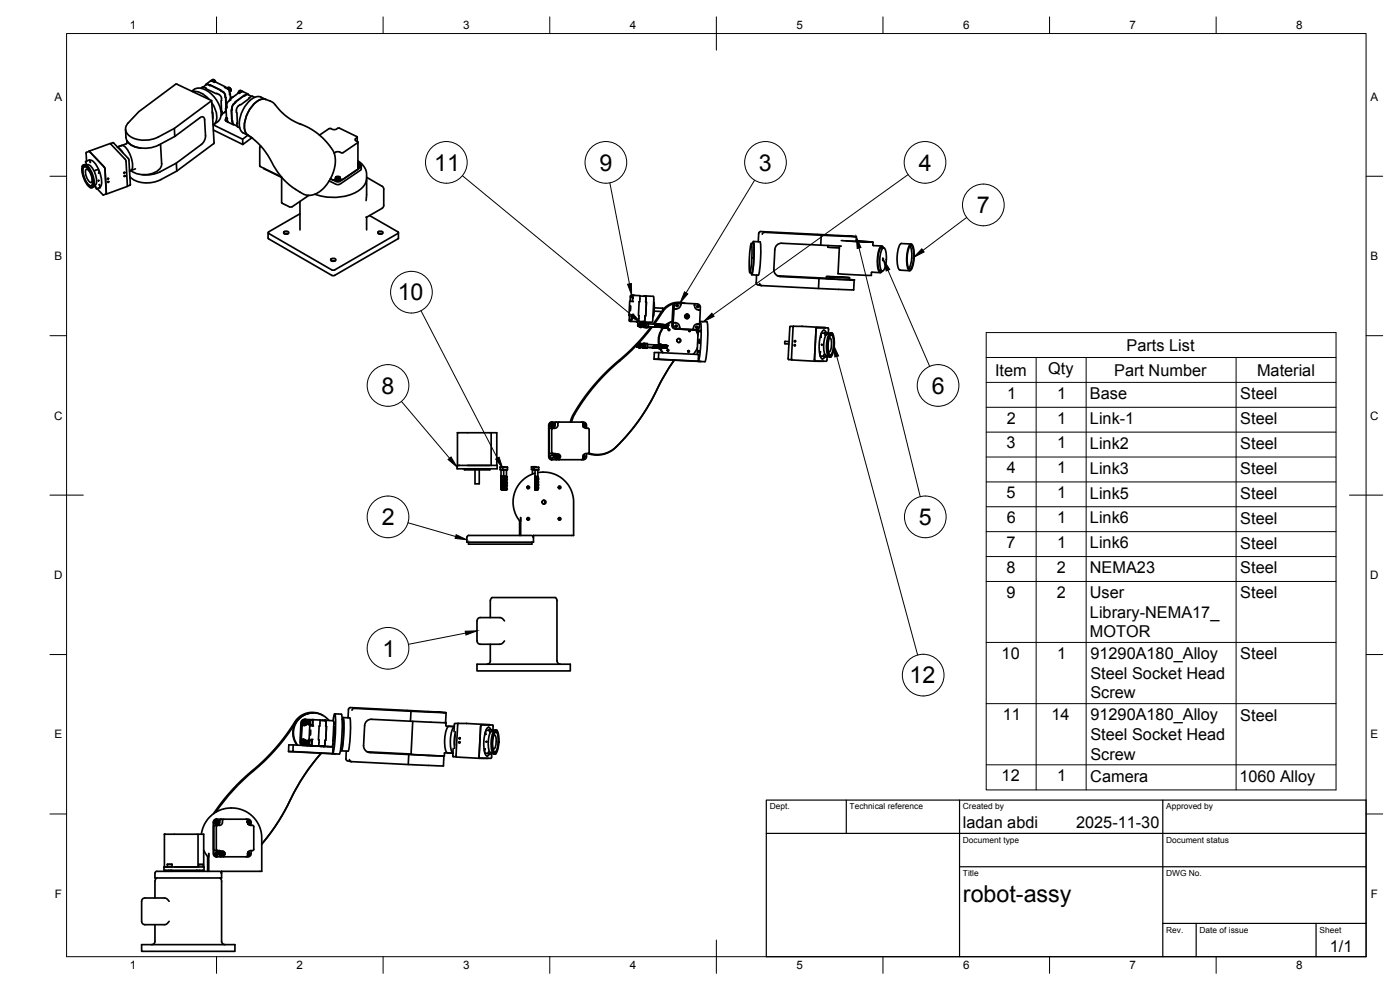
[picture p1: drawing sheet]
<svg xmlns="http://www.w3.org/2000/svg" width="420mm" height="297mm" viewBox="0 0 420 297" stroke-linecap="round" stroke-linejoin="round" font-family="sans-serif">
<defs><g id="words">
<g font-size="7">
<text x="130.3" y="51.3">11</text>
<text x="179.9" y="51.2">9</text>
<text x="227.8" y="51.2">3</text>
<text x="275.8" y="51.2">4</text>
<text x="293.2" y="64">7</text>
<text x="119.4" y="90.1">10</text>
<text x="114.5" y="118.1">8</text>
<text x="279.6" y="118.1">6</text>
<text x="114.6" y="157.6">2</text>
<text x="275.7" y="157.6">5</text>
<text x="114.8" y="197">1</text>
<text x="273" y="205.1">12</text>
<text x="289" y="270.6">robot-assy</text>
</g>
<g font-size="4.9">
<text x="338.1" y="105.2">Parts List</text>
<text x="298.6" y="112.7">Item</text>
<text x="314.6" y="112.3">Qty</text>
<text x="334.4" y="112.7">Part Number</text>
<text x="377.3" y="112.7">Material</text>
<text x="302.3" y="119.6">1</text>
<text x="317.3" y="119.6">1</text>
<text x="327.1" y="119.7">Base</text>
<text x="372.2" y="119.8">Steel</text>
<text x="302.2" y="127.1">2</text>
<text x="317.3" y="127.1">1</text>
<text x="327.1" y="127.2">Link-1</text>
<text x="372.2" y="127.3">Steel</text>
<text x="302.1" y="134.6">3</text>
<text x="317.3" y="134.6">1</text>
<text x="327.1" y="134.7">Link2</text>
<text x="372.2" y="134.7">Steel</text>
<text x="302.2" y="142">4</text>
<text x="317.3" y="142">1</text>
<text x="327.1" y="142.1">Link3</text>
<text x="372.2" y="142.2">Steel</text>
<text x="302.1" y="149.5">5</text>
<text x="317.3" y="149.5">1</text>
<text x="327.1" y="149.6">Link5</text>
<text x="372.2" y="149.7">Steel</text>
<text x="302.1" y="157">6</text>
<text x="317.3" y="157">1</text>
<text x="327.1" y="157.1">Link6</text>
<text x="372.2" y="157.1">Steel</text>
<text x="302.1" y="164.4">7</text>
<text x="317.3" y="164.4">1</text>
<text x="327.1" y="164.5">Link6</text>
<text x="372.2" y="164.6">Steel</text>
<text x="302.1" y="171.9">8</text>
<text x="317.2" y="171.9">2</text>
<text x="327.1" y="172">NEMA23</text>
<text x="372.2" y="172">Steel</text>
<text x="302.1" y="179.4">9</text>
<text x="317.2" y="179.4">2</text>
<text x="327.1" y="179.5">User</text>
<text x="372.2" y="179.5">Steel</text>
<text x="327.1" y="185.3">Library-NEMA17_</text>
<text x="327.1" y="191.2">MOTOR</text>
<text x="300.6" y="197.7">10</text>
<text x="317.3" y="197.7">1</text>
<text x="327.3" y="197.8">91290A180_Alloy</text>
<text x="372.2" y="197.8">Steel</text>
<text x="327.3" y="203.7">Steel Socket Head</text>
<text x="327.3" y="209.6">Screw</text>
<text x="300.9" y="216">11</text>
<text x="315.6" y="216">14</text>
<text x="327.3" y="216.1">91290A180_Alloy</text>
<text x="372.2" y="216.2">Steel</text>
<text x="327.3" y="222">Steel Socket Head</text>
<text x="327.3" y="227.9">Screw</text>
<text x="300.6" y="234.4">12</text>
<text x="317.3" y="234.4">1</text>
<text x="327.2" y="234.5">Camera</text>
<text x="371.9" y="234.5">1060 Alloy</text>
<text x="289" y="248.5">ladan abdi</text>
<text x="323" y="248.5">2025-11-30</text>
<text x="399.1" y="285.7">1/1</text>
</g>
<g font-size="3.5">
<text x="39" y="8.8">1</text>
<text x="89" y="8.8">2</text>
<text x="139" y="8.8">3</text>
<text x="189" y="8.8">4</text>
<text x="239" y="8.8">5</text>
<text x="289" y="8.8">6</text>
<text x="339" y="8.8">7</text>
<text x="389" y="8.8">8</text>
<text x="16.3" y="30.2">A</text>
<text x="411.3" y="30.2">A</text>
<text x="16.3" y="78">B</text>
<text x="411.3" y="78">B</text>
<text x="16.2" y="125.9">C</text>
<text x="411.2" y="125.9">C</text>
<text x="16.2" y="173.7">D</text>
<text x="411.2" y="173.7">D</text>
<text x="16.3" y="221.6">E</text>
<text x="411.3" y="221.6">E</text>
<text x="16.4" y="269.4">F</text>
<text x="411.4" y="269.4">F</text>
<text x="39" y="290.8">1</text>
<text x="89" y="290.8">2</text>
<text x="139" y="290.8">3</text>
<text x="189" y="290.8">4</text>
<text x="239" y="290.8">5</text>
<text x="289" y="290.8">6</text>
<text x="339" y="290.8">7</text>
<text x="389" y="290.8">8</text>
</g>
<g font-size="2.5">
<text x="231" y="242.9">Dept.</text>
<text x="255" y="242.9">Technical reference</text>
<text x="289" y="242.9">Created by</text>
<text x="350" y="242.9">Approved by</text>
<text x="289" y="252.8">Document type</text>
<text x="350" y="252.8">Document status</text>
<text x="289" y="262.9">Title</text>
<text x="350" y="262.9">DWG No.</text>
<text x="350" y="279.9">Rev.</text>
<text x="360" y="279.9">Date of issue</text>
<text x="396" y="279.9">Sheet</text>
</g>
</g></defs>
<!-- layer: Visible -->
<g fill="none" stroke="#000" stroke-width=".51">
<path d="M37.7 38.8a4.2 4.2 0 0 0 1.4 4.5 8.9 8.9 0 0 0 8.5 .2l4.9-2.6M38.5 36.9a2.67 2.67 0 0 0 1.3 4.5 9.2 9.2 0 0 0 7.7-.3l4.8-2.6M52.7 25.3l-11 8.2-3.2 3.4M52.7 25.3h.4l10.4 4.9 .6 12.9M57.6 27.4a3.5 3.5 0 0 1 4.8 0 8 8 0 0 1 3.7 8.1l-.7 1M57.8 27.5a5.8 5.8 0 0 1 5 2.3M60 35.3l.8-.3 .5 .5 .1 .4M61.4 35.9l.3 4.8-.3 1.4-.9 1.2-7.6 5.6 .1 2.4M61.7 25.6l.5-.4 .9 .3 3.2 1.6-.1 .1a1.73 1.73 0 0 1 1.4 1.4M61.7 26.6l4 1.7M61.7 26.6l.1-.1zM61.8 26.5l-1-.4-.6 .4"/>
<path d="M61.9 25.4l-.9 .7M61.9 25.4l1.1 .2M63.1 25.5l-.1 .2M63.1 25.6l3.2 1.5M63.2 24.3l.3-.1 .5 .3M63.3 24.3l.5 .1M63.5 30.2l-11.2 8.3 .2 2.4 7.5-5.6M63.6 30.9a5.7 5.7 0 0 1 .9 6.1l-.4 .5M63.7 33.5l.1 .6M63.7 23.9l-.4 .4M63.7 23.9l.6 .1 .4 .6-.5-.7M63.8 33.7l.1 1.9"/>
<path d="M64 39l8.9 4.4M64.1 37.5l8.7 4.3 1.6-1.2M64.1 23.9h.1M64.3 24.7l.3-.1 3.1 1.5v.2M64.3 24.7l-1.1-.4-1.4 1M64.3 24.7h.1M65.3 36.5l-1.2 1M65.7 28.3l.3 .2a1.45 1.45 0 0 1 .4 1.7l.1 3.3M66.2 27.2l.6 .3M66.6 33.5l.1 .6M66.7 34.1l-.4 .6M66.8 27.5l.5 .5 .3 .7 .2 3.9"/>
<path d="M67.4 26.2l1.1 .6M67.6 28.6l.3 3.5M67.7 36.1h.1M67.7 36.1l.3-.9-.3 .9 .6 .5M67.7 32.6v.5M67.8 33.1l-.2 .4-1 .7M67.9 32.6l-.1 .9-.5 .2M67.9 33.5l-.3 .2M67.9 32.1l.1 3.3 .2 .2M68.1 31.9l-.2 .2M68.1 26.5l.3-.3a.75 .75 0 0 1 .9 .5 .75 .75 0 0 1-.4 1M68.2 35.5v.7"/>
<path d="M68.2 26.6l.5 .4 .2 .6M68.2 36.2l.2 .4 1.6 .8M68.2 36.1l.2 .5M68.3 35.5l-.1 .1M68.5 26.7l.3 .6M68.7 27.1l.2 .6M68.8 26.3h.1M68.8 26.3l.6 .7M68.9 27.7v.7M68.9 28l.2 .2 .1 1.5M69.3 30l-1.1 .8-.2 .7 .1 .9M69.3 27h.1"/>
<path d="M69.5 33l.1 3.2M69.6 32.4v3.9l.2 1 .4 .1M69.6 36.3h.2M69.7 36.4l.2 .8 1.2 .6M69.9 29.2l-.3-.1-.4 .3M70.2 31.1l-.5 .6-.1 .7M70.3 31.1l-.6 1-.1 .9M70.7 30.7l-.5 .4M70.9 33l.3 4.1-.1-.1M71.2 37v1l.7 .4M71.2 37h.1M71.6 31.8l-.5 .5-.1 .7"/>
<path d="M71.9 28h.1M71.9 28l-.4-.1-2.5 2-.1 .3M71.9 27.2l-.4 .8 .5-.8 .8 .2M71.9 27.2h.1M72.3 27.6l.6-.1 1.5 .7M72.3 27.6l-.5 .4M72.8 27.4l-.5 .2M73.3 28.6l-2.7 2.1M73.9 28.4l-.6 .3M73.9 28.4l.4-.1 1.2 .6M73.9 28.3l-3.4 2.3 .2 .1-.5 .4M73.9 28.3l.3-.1 .4 .2"/>
<path d="M74.9 29.5l-.1-.1h.1l-3.4 2.4M75.3 29l-.5 .4M75.3 29l.5-.1 .6 .3M79.8 29.9a3.4 3.4 0 0 0-5.2 .6 9 9 0 0 0-2.5 8.4l.8 .9 1.5 .8M89.9 37.2a18.3 18.3 0 0 1 10.5 9 11.3 11.3 0 0 1-6.2 12.2 4.4 4.4 0 0 1-4.2-.8 21.2 21.2 0 0 1-9-9.9 19.6 19.6 0 0 0-6.5-7.1M90.1 37.2a18.7 18.7 0 0 1-8.1-6.4l-.4-.2a3.8 3.8 0 0 0-5.6 .8 8.9 8.9 0 0 0-2.3 8.3l.7 .9M99.3 38.6l1.1 .3 1.1-.5 .4 .1 5.2 2.5v.3M99.3 38.6h-.5l-2.9 1.9M24.7 49.9v.1M24.7 49.9l.2-.3a1.62 1.62 0 0 1 2 1.4 6.9 6.9 0 0 1 .9 5.1l-.5 .2-.3-.1M25 49.6a2.66 2.66 0 0 1 2.3 2.2l.6 2.2a1.82 1.82 0 0 1-.6 2.3 6.3 6.3 0 0 1-2.7-5.2v-.7zM25.2 50.1a2.25 2.25 0 0 1 1.9 1.8l.6 1.9a1.55 1.55 0 0 1-.5 2 5.5 5.5 0 0 1-2.2-5.5z"/>
<path d="M25.3 49.4l-.2 .1M25.3 50a2.94 2.94 0 0 0 0 3.3 2.94 2.94 0 0 0 2.1 2.4M25.3 49.4a2.83 2.83 0 0 1 2.2 2.2l.8 3a1.39 1.39 0 0 1-.7 1.7M25.7 48.5h.1M26 48.3l.8-.3 .3 .7M26 48.3l-.3 .3 .1 .9M26 48.3h.1M26 49.6a1.02 1.02 0 0 1 1.4 .4 6.4 6.4 0 0 1 1.4 5.3l-.6 .4M26.7 45.4l-.9 .4 .2 2.5M26.8 45.4l4.5 4.8M26.9 45.4h-.2l6.4-2.3 4.7 5.1 .4 7.7-6.3 2.4M26.9 48.1h.1a3.1 3.1 0 0 1 2.4 2.4 6.3 6.3 0 0 1 .7 5.6"/>
<path d="M26.9 51.5l-.5-.6-.5-.1a3.3 3.3 0 0 0 1.5 3.9l.2-.3 .1-.9M27.1 48.7h.1M27.1 48.7v.1M28.2 55.8l.4 .1 .3 .7M28.4 51.3l1.1-.5 .3 .9-.2 .2M28.5 55.9l.2 .3M28.6 51.1h.1M29.1 56.6l1.8 1.9 1-.3M29.6 51.9h.1M29.8 55.4l.3 .7M29.8 55.4h.1M30.1 56.1h.1"/>
<path d="M30.1 56.1l-1.2 .5M31.3 50.1l.2 .6M31.3 50.1l.2 .6 .4 7.4M31.9 58v.2M31.9 58.1l-.1 .1M32.3 53.6h.3l-.3 .2zM32.3 54.5h.3l-.3 .2zM33.1 43.1l1-.3 4.5 4.9 .5 7.7M35.4 44.3l1.4 1.5M36.5 43.7a3.1 3.1 0 0 1 2.4 2.4l.9 3.3a1.71 1.71 0 0 1-.6 1.8M37.2 51.8h.3l-.3 .2zM37.2 52.7h.3l-.3 .3z"/>
<path d="M38.1 42.2l-.1 .9-2.8 1 1.3-.4M38.4 42.6l1.2 1.1 1.2 .5 1.4 .2M39 53a8.3 8.3 0 0 0 9.2 .9M39.1 55.4l-.9 .5M39.1 55.4h.1M40.6 50.7l-1.7 .6 .3-.1M48.2 43.2l.3 5.9a3.8 3.8 0 0 1-3.5 3.1 6.7 6.7 0 0 1-5.7-1M52.9 48.9l-4.8 2.6a9.4 9.4 0 0 1-5.4 .9M64.1 43.1l-11.1 8.2-4.8 2.6M74.4 40.6l1.3 .8M75.6 41.3l-2.7 2.1-.1-1.6M75.7 41.4h.1"/>
<path d="M78 49.9l6.4 3.2M78.2 43.7l-.2 .5v5.7M79.2 50.5l5.3 2.7M84.5 53.2v7.5l2.3 1.3h.9M92.7 58.6l-5 3.4M100.3 45.9h.1M100.7 53.3v.6a.82 .82 0 0 0 1.4 0v-.6M100.7 53.7l-.3 .2M100.9 53l-.2 .2a.71 .71 0 0 0 .7 .5 .71 .71 0 0 0 .7-.5l-.2-.2M100.9 54.2h.1M100.9 53v.1M100.9 54.2h1"/>
<path d="M100.9 53l.7-.1 .4 .3a.67 .67 0 0 1-.6 .5 .67 .67 0 0 1-.6-.5zM101.2 53.2l.5 .1-.4 .2-.3-.2zM101.5 53.1l.2 .1-.1 .3M101.5 53.1l-.4 .1 .1 .3-.1-.3M101.5 53.1v.4M101.9 54.2h.1M101.9 53v.1M102.1 53.7l.3 .1M103 45.8l-1.8-.3-.8 .4M107.1 41.3l-.3 .2a.41 .41 0 0 0-.2 .5 .41 .41 0 0 0 .3 .3l.5 .3-.1 .2-4.3 3M107.2 41.2v1.3M107.4 42.7v8l-4.4 3.1h-.6"/>
<path d="M107.4 49.1l.4 .1-.1 .1M107.4 48.3a5.2 5.2 0 0 1 2.7 4.9 5.2 5.2 0 0 1-3.4 4.5 16 16 0 0 1-12.2 .6M107.4 48.8l.5 .1 .3 .4-.8 .3M107.4 49l.5 .2-.5 .2M107.6 49v.4M108 48.9h.1M108 50.1h.1M108 48.9l.2 .5-.8 .2M108.2 49.6l.2 .3-.2 .3-6.2 4.3h-1.1l-1.7-.9 .8 .4 .3-.1M108.2 49.2v.8l-.8 .2 .6-.1M108.4 49.9l-.2 1.1-6.3 4.3-.9 .1-2.2-1.1M110 53.9l-.1 6.3"/>
<path d="M110 53.2l4.7 2.7M114.7 55.9l.5 .8v4.9M80.5 69.8v1.6M80.5 71.4l19.4 11.3 .5-.1 19-10.9M85.1 69.6a.82 .82 0 0 1 .9-.3 .82 .82 0 0 1 .6 .7 .82 .82 0 0 1-.8 .3 .82 .82 0 0 1-.7-.7zM85.3 70.1h1.1M85.6 70.2h.5M90 64.1l-9.3 5.5-.2 .3 19.4 11.2 .5-.1 19-11M90 60.4v8.6M99.3 77.8a.82 .82 0 0 1 .8-.3 .82 .82 0 0 1 .7 .6 .82 .82 0 0 1-.9 .3 .82 .82 0 0 1-.6-.6zM99.5 78.3h1.1M99.8 78.4h.5"/>
<path d="M109.9 65.1l.1 .1M110 65.2v3.8M110.9 64.7l8.5 4.9M113.4 69.6a.82 .82 0 0 1 .9-.3 .82 .82 0 0 1 .6 .7 .82 .82 0 0 1-.9 .3 .82 .82 0 0 1-.6-.7zM113.6 70.1h1.1M113.9 70.2h.5M115.2 61.6l-.5 .9-4.7 2.7M119.4 69.6l.2 .3-.2 .2M119.6 69.8v1.6l-.2 .3M225.5 73l.6 .1 .1 .4v4l-.4 3.9-.2 .4h-.6M225.5 73l.2 1.7-.1 2.7-.6 4.4-.2-1.6 .1-2.8zM225.9 73l.2-.6a29.6 29.6 0 0 1-.5 10l-.2-.6"/>
<path d="M226.1 72.5l2 .1a30.6 30.6 0 0 1-.5 10M227.7 70l-.1 2.5M227.7 70.1l.2-.5 .4-.1 28.7 1.5-27.6-1.3-.4 .2-.2 .4M246.5 70.6l-.2 3M248.5 74.2l3.4 .2M248.5 73.7v.5M251.9 73.8l-.4 8.3 9.9 .5 .3-.9 2.5 .1M252.4 73.9l-17.8-.9a2 2 0 0 0-2.1 1.9l-.3 6a2 2 0 0 0 1.9 2.1M252.4 73.8h.1M252.5 72.2l9.5 .4-5.1-.3M253.9 72.2l6.6 .4-3.6-.3M257 71l-.1 1.4"/>
<path d="M262 72.7l.1 1 2.5 .1M264.6 74.3h.6M264.6 74.3a4.9 4.9 0 0 0-1.2 4.3l.4 2.3 .4 .4h.6l-.6 .5a2.99 2.99 0 0 1-.9-2.9 7.9 7.9 0 0 1 1.1-5l.5 .1 .3 .3M265 74.4l.2-.1a4.7 4.7 0 0 1 .7 4.3l-.4 2-.7 .7a4.7 4.7 0 0 1-.7-4.3l.3-1.3zM265 77.5v.7zM270.6 73a3.5 3.5 0 0 0-1.3 3.1v3.4a1.68 1.68 0 0 0 .8 1.5l2.9 .2M270.6 73.1l2.8 .1M273.1 73.8a8.4 8.4 0 0 1-.3 6.7M273.2 73.3l.2-.1a3.3 3.3 0 0 1 1 3.1l-.4 3.4a1.26 1.26 0 0 1-1.2 1.4 9.3 9.3 0 0 1 .4-7.8zM273.2 73.8l.2-.1a4.7 4.7 0 0 1 .7 4.3l-.4 1.9-.6 .8a4.7 4.7 0 0 1-.8-4.3l.3-1.4zM188.8 94.5l.1 .1M188.8 94.6v1.7l.6 .1-.2-.2"/>
<path d="M188.9 94.6h.1M189 90.5l-.2 4.1M189 90.4l.3-1.8 2.7 .1-.4 6h.2l-.1 1.5-.1 .3h-.4M189.1 90.4l-.1 .1M189.2 96.4h.1M189.3 91.7l-.1 1.5M189.3 96.4l1.9 .1M189.4 94.5l.3 .1M189.5 95.9l-.3 .3M189.5 95.9l.2 .5M189.6 95.3v.6zM189.7 94.6l-.2 1.3"/>
<path d="M189.7 90.4h.1M189.7 90.4l-.1 .1M189.7 90.4h.2M189.8 89.1l.1 1.3M189.9 94.5l-.2 .1M189.9 90.4l.2 .1M189.9 89.1v.6zM190 88.6l-.2 .5h-.3M191.2 96.5h.1M191.4 97.6l.3 .3M191.5 97.3l-.1 .4 .3 .2a.39 .39 0 0 1-.3-.4 .39 .39 0 0 1 .3-.4 .39 .39 0 0 0-.3 .4 .39 .39 0 0 0 .3 .4M191.6 97.2l.1 .7z"/>
<path d="M191.6 97.3v.3M191.6 97.2v.6zM191.6 97.2v.6M191.7 97.2v.6M191.7 96.4l1.3 .1M191.7 97.1a.41 .41 0 0 0-.2 .4 .41 .41 0 0 0 .2 .4 .39 .39 0 0 1-.2-.4 .39 .39 0 0 1 .2-.3l-.2 .2 .2 .5M191.7 97.2l-.2 .3 .2 .4M191.7 97.9l-.2-.4 .2-.3-.2 .2 .2 .5a.41 .41 0 0 1-.2-.4 .41 .41 0 0 1 .2-.4 .4 .4 0 0 0-.3 .4 .4 .4 0 0 0 .3 .4M191.7 97.1a.41 .41 0 0 0-.3 .4 .41 .41 0 0 0 .3 .4M191.7 97.1a.41 .41 0 0 0-.3 .4 .41 .41 0 0 0 .3 .4 .39 .39 0 0 1-.3-.4 .39 .39 0 0 1 .3-.4 .41 .41 0 0 0-.3 .4 .41 .41 0 0 0 .3 .4M191.8 90.5h.2M192 88.8l1.8 .2v1.6h.2l-.2 4.2"/>
<path d="M192.2 97.2h.3l.1 .3-.2 .3M192.3 96.8a.7 .7 0 0 0-.7 .7 .7 .7 0 0 0 .7 .7M192.5 97.2h.1M192.6 97.5h.1M192.9 96.5l.3 .1M193 96.5h.2M193 96.5h.1M193.2 96.5l.3 .1-.1-.1M193.2 98.2h.1M193.3 97.4h.1M193.3 97.4v.1M193.3 98.2l.7 .1"/>
<path d="M193.3 97.3v.1M193.3 97.6v.2M193.3 97.2v.7zM193.3 96.9v1.3zM193.3 88.8v.1M193.3 88.8h.1M193.3 96.8l.4 .1M193.3 96.8v.1M193.4 96.8l-.1 1.4M193.4 88.8l.2 .1M193.4 88.8v.1M193.6 94.8l-.1 1.6-.3 .1"/>
<path d="M193.6 94.8l-.2 1.8M193.6 88.8l2.6 .3-.3 7.1-.3 .5-2.6-.2M193.7 98.2h.1M193.7 97.7v.1M193.7 97.7h.1M193.7 97.4v.1M193.7 97.4h.1M193.7 98.2l.7 .1M193.7 97.6v.1M193.7 97.2v.7zM193.7 88.8v.1M193.7 97.3v.1"/>
<path d="M193.7 96.9v1.3zM193.8 96.8l.7 .1M193.8 96.8l-.1 .1M193.8 96.8l-.1 1.4M193.8 88.8v1.8h.2l-.2 4.2h-.2M194 98.3h.1M194.5 96.9l-.1 1.4M194.5 98l1.6 .1M194.5 98l1.8 .1M194.6 97.2l1.8 .1M195.4 98.1a72.4 72.4 0 0 1-12.6 12.7 52.9 52.9 0 0 0-11.5 15.2l-.1 .6M195.7 98.1l-4.4 5.3"/>
<path d="M196 98.1h.1M196.1 98.1h.1M196.2 98.1h.1M196.3 90.7l-.3 4.3M196.3 90.7v2.8l-.3 1.5M196.3 93.4h2.6M196.3 92.4l2.6 .1v.9M196.4 97.3h.1M196.4 98.1h.1M196.4 98.1h-.1M196.5 98v.1M196.5 97.3v.8z"/>
<path d="M196.5 97.3v.7M196.5 98.1h.1M196.5 97.3v.8M196.5 97.3l.1 .1M196.6 97.4v.6M196.6 98h.1M196.6 98l-.1 .1M196.6 98l.1 .1M196.6 97.3l.1 .8M196.6 97.3v.1M196.6 97.3h.1M196.7 97.3v.8"/>
<path d="M196.7 97.3v.1M196.7 98.1h.1M196.7 97.4v.6M196.7 97.4h.1M196.7 97.4l.1 .6M196.7 98v.1M196.7 98h.1M196.7 98l.1 .1M196.8 97.3v.8M196.8 97.3h.1M196.8 98v.1M196.8 97.3l-.1 .1"/>
<path d="M196.8 98.1h.1M196.8 97.3v.1M196.8 97.4l.1 .7M196.8 97.4l.1 .6M196.9 98h.1M196.9 98l-.1 .1M196.9 98l-.2 .1M196.9 98v.1M196.9 97.3h.1M196.9 97.3l.1 .8M196.9 98.1h.1M196.9 97.3l.1 .1"/>
<path d="M197 97.4h.1M197 97.4l.1 .7M197 97.4v.6M197 98v.1M197 98.1h.1M197 98l.1 .1M197.1 98.1h.1M197.1 97.3v.1M197.1 97.4l.1 .6M197.1 97.4v.6M197.1 98h.1M197.1 98v.1"/>
<path d="M197.2 97.3v.8M197.2 98v.1M197.2 97.3l-.1 .1M197.2 97.3h.1M197.2 98.2h.1M197.2 97.3l.1 .1M197.2 98.1v.1M197.3 97.4h.1M197.3 97.4v.6M197.3 98h.1M197.3 98l-.1 .1M197.3 97.3l.1 .8"/>
<path d="M197.3 98l.1 .1M197.3 97.3v.1M197.3 97.3h.1M197.4 97.3v.8M197.4 97.4h.1M197.4 97.4v.7M197.4 98.1h.1M197.4 98.1v.1M197.5 97.4v.7M197.5 97.3h.1M197.5 97.4h-.1M197.5 97.3v.8"/>
<path d="M197.5 97.4h.1M197.5 98.1v.1M197.5 97.4l.1 .7M197.6 98.1h.1M197.6 98.1h-.1M197.6 98.1v.1M197.6 98.1l-.1 .1M197.6 97.4v.7M197.6 97.4h-.1M197.6 98.1l.1 .1M197.6 97.3h.1M197.6 97.3l.1 .8"/>
<path d="M197.6 98.2h.1M197.6 97.4h.1M197.7 97.4h.1M197.7 97.4v.7M197.7 98.1v.1M197.7 98.1h.1M197.7 97.4l.1 .8M197.7 98.1l.1 .1M197.8 97.4v.8M197.8 98.2h.1M197.8 97.4v.1M197.8 97.4l.1 .8"/>
<path d="M197.8 97.4l.1 .7M197.8 98.1h.1M197.8 98.1v.1M197.9 98.1v.1M197.9 97.4h.1M197.9 97.4v.8M197.9 98.2h.1M197.9 97.4l.1 .1M198 97.5h.1M198 97.5l.1 .7M198 97.5v.6M198 98.1l-.1 .1"/>
<path d="M198 98.1l.1 .1M198 98.1h.1M198.1 98.2h.1M198.1 97.4v.1M198.1 97.5v.6M198.1 98.1h.1M198.1 98.1v.1M198.1 98.1l.1 .1M198.2 97.4v.8M198.2 97.4h.1M198.2 97.4l-.1 .1M198.2 97.4v.1"/>
<path d="M198.2 98.2h.1M198.2 97.5l.1 .6M198.3 98.1h.1M198.3 98.1l-.1 .1M198.3 97.4v.8M198.3 98.1v.1M198.3 97.4l-.1 .1M198.3 97.4h.1M198.3 97.4l.1 .8M198.3 98.2h.1M198.3 97.4l.1 .1M198.4 98.2h.1"/>
<path d="M198.4 97.5v.6M198.4 97.5h.1M198.4 98.1h.1M198.4 98.1v.1M198.4 97.4l.1 .8M198.4 97.4h.1M198.4 98.1l.1 .1M198.4 97.4v.1M198.5 97.4v.8M198.5 98.2h.1M198.5 97.4v.1M198.5 97.5l.1 .6"/>
<path d="M198.5 97.5v.6M198.5 93.5l-2.5 3.7M198.5 98.1h.1M198.5 98.1v.1M198.6 97.4v.8M198.6 98.1l-.1 .1M198.6 98.1v.1M198.6 97.4l-.1 .1M198.6 97.4h.1M198.6 97.4l.1 .7M198.6 98.2h.1M198.6 97.5h.1"/>
<path d="M198.7 97.5v.6M198.7 98.1l-.1 .1M198.7 98.1h.1M198.7 97.4l.1 .8M198.7 98.1v.1M198.7 97.4v.1M198.8 98.2h-.1M198.8 97.4v.1M198.8 93.7l-2.4 3.6M198.8 97.5v.6M198.8 98.1h.1M198.8 98.1v.1"/>
<path d="M198.8 97.4l.1 .8M198.8 98.1l.1 .1M198.9 97.4h.1M198.9 92.5l-.1 1M198.9 97.4v.8M198.9 98.2h.1M198.9 97.4v.1M198.9 97.5h.1M198.9 97.5l.1 .6M199 98.1h.1M199 98.1l-.1 .1M199 97.4v.8"/>
<path d="M199 98.1v.1M199 97.4l-.1 .1M199 97.4h.1M199 97.4l.1 .8M199 98.2h.1M199 97.4l.1 .1M199.1 97.5l.1 .7M199.1 97.5v.6M199.1 98.2h.1M199.1 98.1l.1 .1M199.1 98.1v.1M199.1 98.1a6 6 0 0 0-1.4 5.4"/>
<path d="M199.1 97.4h.1M199.2 97.4v.8M199.2 97.4v.1M199.2 98.2h.1M199.2 97.5l.1 .6M199.2 98.1h.1M199.2 98.1v.1M199.3 97.4v.8M199.3 98.1v.1M199.3 97.4l-.1 .1M199.3 98.2a6 6 0 0 0-1.4 5.2M199.3 97.4h.1"/>
<path d="M199.3 98.2h.1M199.3 97.4l.1 .1M199.3 97.5h.1M199.4 97.5v.6M199.4 98.1l-.1 .1M199.4 98.2v.1M199.4 98.1v.1M199.4 97.4l.1 .8M199.4 97.4h.1M199.4 98.1l.1 .1M199.4 97.4l-.1 .1M199.4 98.3h.1"/>
<path d="M199.5 98.2l-.1 .1M199.5 97.4v.1M199.5 98.2v.1M199.5 97.5v.7M199.5 97.5v.6M199.5 98.1v.1M199.5 97.5l.1 .7M199.5 98.2l.1 .1M199.5 97.5h.1M199.6 97.4h.1M199.6 97.4v.8M199.6 98.3h.1"/>
<path d="M199.6 97.5h.1M199.6 97.5l.1 .7M199.7 98.2h.1M199.7 98.2h-.1M199.7 98.2l-.1 .1M199.7 98.2v.1M199.8 97.5l-.1 .7M199.8 97.5v.7M199.8 97.5h.1M199.8 98.2h-.3M199.8 98.2l.1 .1M199.8 98.2l-.1 .1"/>
<path d="M199.8 98.2h.1M199.8 97.5l.1 .8M199.9 97.5v.8M199.9 98.2v.1M199.9 98.3h.1M199.9 97.4l1.8-.9-1.7 1M199.9 97.5v.1M199.9 97.5l.1 .7M199.9 97.6v.6M199.9 98.2h.1M200 97.5v.8M200 98.2v.1"/>
<path d="M200 97.5h-.1M200 98.2h.1M200 98.2l-.1 .1M200 97.5h.1M200 98.3h.1M200 97.5v.1M200 97.5l.1 .7M200 97.6l.1 .6M200.1 98.2h.1M200.1 98.2l-.1 .1M200.1 97.5l.1 .8M200.1 97.5h.1"/>
<path d="M200.1 98.2l.1 .1M200.1 97.5h-.1M200.2 98.3h.1M200.2 97.5v.1M200.2 97.6v.6M200.2 98.2h.1M200.2 98.2v.1M200.2 97.5l.1 .8M200.2 98.2l.1 .1M200.3 97.5h.1M200.3 97.5v.8M200.3 97.5l.1 .7"/>
<path d="M200.3 98.3h.1M200.3 97.6h.1M200.3 97.6l.1 .6M200.4 98.2h.1M200.4 98.2l-.1 .1M200.4 97.5v.7M200.4 97.5l-.1 .1M200.4 97.5h.1M200.5 97.6h.1M200.5 97.6l-.1 .6M200.7 98.7l.2 .2-.2 .3M201.9 96.8h.1"/>
<path d="M201.9 96.8a1.39 1.39 0 0 0 .2 1.5 1.39 1.39 0 0 0 1.5 .4l5 .3M202 97.5l.1 .5M202 96.8l-.1 .7M202.1 92.6h.1M202.2 92.6l-.3 4.2M202.2 92.6l-.2 4.2M202.2 96.7l.5 .2M202.4 91.5l-.2 1.1M202.4 91l-1.8 .8-1.8 1.9M202.7 97.7v.3M202.7 96.8a1.24 1.24 0 0 1 1.2 1.4M202.7 96.8v.1"/>
<path d="M202.9 92.7v.1M203 91.5v.3M203.1 90.9a.99 .99 0 0 0-1.1 .9l-.3 5.8a1.01 1.01 0 0 0 .9 1.1l6 .3M203.9 98.2h.1M203.9 98.2l.1 .5M204.3 91.4a1.88 1.88 0 0 1-1.9 1.3M204.4 90.9v.5M204.4 90.9h-.9a1.07 1.07 0 0 0-1.4 .9v.8h.1M204.4 90.9l4.9 .3a1.01 1.01 0 0 1 .9 1l-.1 .9M204.4 90.9h.1M205 91l-.9-.1a1.41 1.41 0 0 0-1.5 .2 1.41 1.41 0 0 0-.4 1.5l-.2 4.2a1.39 1.39 0 0 0 .3 1.5 1.39 1.39 0 0 0 1.5 .4l4.9 .3M205.6 91a6.1 6.1 0 0 0-6.6 1.9"/>
<path d="M206.2 94.4h.1M206.2 95.4h.1M206.2 94.4a.5 .5 0 0 0-.5 .5 .5 .5 0 0 0 .5 .5M206.2 94.7l.2 .2-.2 .2M206.2 95.6a.68 .68 0 0 0 .5-1 .68 .68 0 0 0-1.2 0 .68 .68 0 0 0 .6 1h.1M206.9 99l.1 .2-.1 .3M208 98.9h.1M208.1 98.8l-.1 .1M208.4 91.6h.1M208.4 91.1v.5M208.4 91.6a1.54 1.54 0 0 0 1.8 1.5l-.2 4-.6 .1M208.7 99h-.1"/>
<path d="M208.7 99h.1M208.8 99l.7 1.5M208.9 98v.3M209.2 99.7l.3-.9-.4 .9M209.2 91.8v.3M209.4 97.2h.1M209.4 97.2a1.31 1.31 0 0 0-1.3 1.6v-.1M209.5 97.1v.1M209.7 98.6l-.4 7.7M209.7 93v.1M209.7 99.1v.5zM210 97.2l-.1 .8a1.03 1.03 0 0 1-1.2 1"/>
<path d="M210 96.6l.1-.2a35.6 35.6 0 0 1-.2 10.8l-.4 1.2M210.1 96.4l2 .1M210.2 99.1v.5zM212.1 96.5a36.4 36.4 0 0 1-.6 12M225.6 82.5l2 .1M227.1 82.5l-.1 2.6 .4 .3M227.4 85.5l1.1 .2M228 85.1l.2 .4 .4 .2 27.6 1.3M233.3 82.7l14.7 .8M234.1 83l17.8 .8M238.1 97.9h-.9l-.2 .4-.4 9.4 .1 .2h.9M238.1 97.9h2.6"/>
<path d="M238.2 97.9l-.7 9.7M240.7 97.9l6.9 .4M240.7 97.9h.1M244.9 98.7l.2-.4 3.4 .1 .1 1.6h.4M244.9 98.7l-.5 9.2M245.1 98.3l-.2 .4M245.8 83.6l-.2 3M247.3 99.1h.1M247.3 99.1a3.7 3.7 0 0 0-1.4 3.2l.1 3.7a1.8 1.8 0 0 0 .8 1.7M247.3 99.1l.6 .7M247.4 99.8l1 .1 .3 .3M247.5 100h-1l-.2 .6 .1 .6"/>
<path d="M247.5 100h.1M247.6 98.3h.1M248 83l.1 .6 8.2 .4-4.4-.2M248 83l7 .3zM249.3 100l.3-.1a4.9 4.9 0 0 1 .7 4.4l-.4 2-.7 .8a4.9 4.9 0 0 1-.8-4.4l.5-2zM249.5 99.9h-.2a5.1 5.1 0 0 0-1.3 4.4l.4 2.4 .7 .4M255 83.3v.6M256.3 84l-.1 3M191.3 103.6v.2zM191.3 103.9v-.5v.6M191.3 103.4v.6zM191.4 103.3l-.2 .4 .2 .4-.2-.3 .2-.4-.2 .3 .2 .3"/>
<path d="M191.4 103.3l-.2 .4 .2 .4-.2-.3 .2-.4-.2 .3 .2 .3-.2-.2 .2-.4-.2 .2 .1 .4M191.4 103.3a.39 .39 0 0 0-.3 .4 .39 .39 0 0 0 .3 .4 .4 .4 0 0 1-.3-.4 .4 .4 0 0 1 .3-.4 .4 .4 0 0 0-.3 .4 .4 .4 0 0 0 .3 .4 .4 .4 0 0 1-.3-.4 .4 .4 0 0 1 .3-.4 .41 .41 0 0 0-.3 .4 .41 .41 0 0 0 .3 .4l-.3-.4M191.4 103.3a.41 .41 0 0 0-.2 .4 .41 .41 0 0 0 .2 .4 .4 .4 0 0 1-.3-.4 .4 .4 0 0 1 .3-.4 .39 .39 0 0 0-.3 .4 .39 .39 0 0 0 .3 .4 .4 .4 0 0 1-.3-.4 .4 .4 0 0 1 .3-.4 .41 .41 0 0 0-.3 .4 .41 .41 0 0 0 .3 .4l-.3-.2v-.4l-1.6 1.7a80.8 80.8 0 0 0-12.9 12.8 33.5 33.5 0 0 0-4.9 8.2l-.2 .4M191.9 103.4l.4 .3-.1 .3M192 103a.7 .7 0 0 0-.7 .7 .7 .7 0 0 0 .7 .7M192.2 103.4h.1M192.3 103.7h.1M192.9 104.4h.1M192.9 103.9l.1 .1M192.9 103.9h.1M193 103.6v.1M193 104.4l1.1 .1"/>
<path d="M193 103.8l-.1 .1M193 103.4l-.1 .7zM193 103.5v.1M193 103.1l-.1 1.3zM193 103v.1M193 103v1.4M193 103h.5M193.4 103.9h.1M193.4 103.9v.1M193.4 103.4v.7zM193.5 103.6v.1M193.5 103.8l-.1 .1"/>
<path d="M193.5 103.1l-.1 1.3zM193.5 103l-.1 1.4M193.5 103l.8 .1M193.7 104.5h.1M194.3 103.1l-.1 1.4zM194.3 103.4l1.9 .1M195.7 104.2h-1.5l1.8 .1M195.8 104.3h.1M195.9 104.3h.1M196 104.3h-.1M196 104.3h.4M196.1 104.3h.1"/>
<path d="M196.2 104.3h-.1M196.2 103.5h.1M196.2 104.3h.1M196.2 104.2v.1M196.2 104.2v-.7l.1 .8M196.2 103.5l.1 .8M196.2 104.2l.1 .1M196.3 104.3h-.1M196.3 107.8h1.3M196.3 103.5h.1M196.3 103.6l-.1 .7M196.3 103.6v.6"/>
<path d="M196.3 104.2v.1M196.3 103.5v.1M196.3 104.2h.1M196.3 104.2l.1 .1M196.4 104.2l-.1 .1M196.4 103.5v.8M196.4 103.5h.1M196.4 103.5l-.1 .1M196.4 104.3h.1M196.4 103.5l.1 .7M196.4 103.6l.1 .6M196.4 103.5v.1"/>
<path d="M196.5 103.5h.1M196.5 104.2h.1M196.5 104.2l-.1 .1M196.5 104.2v.1M196.5 103.5v.8M196.5 104.3h.1M196.5 103.5l.1 .8M196.5 103.5l.1 .1M196.6 104.3h-.1M196.6 103.5v.1M196.6 103.6h.1M196.6 104.3h.1"/>
<path d="M196.6 103.6v.6M196.6 103.5h.1M196.6 104.2l.1 .1M196.6 104.2v.1M196.6 103.5l.1 .8M196.7 103.5v.8M196.7 104.3h-.1M196.7 104.3h.1M196.7 103.5v.1M196.7 103.6l.1 .6M196.7 103.6v.6M196.7 104.2h.1"/>
<path d="M196.7 104.2v.1M196.8 104.2v.1M196.8 103.5v.8M196.8 104.3h.1M196.8 103.5l-.1 .1M196.8 103.5l.1 .1M196.8 103.6h.1M196.9 103.6v.6M196.9 104.3h.1M196.9 103.5l-.1 .1M196.9 104.2h.1M196.9 104.2l-.1 .1"/>
<path d="M196.9 104.2v.1M196.9 103.5l.1 .8M196.9 104.2l.1 .1M196.9 103.5v.1M196.9 103.5h-.2M197 104.3h.1M197 103.5v.1M197 103.6h.1M197 103.6v.6M197 103.6h.2M197 104.2h.1M197 104.2v.1"/>
<path d="M197 103.5l.1 .8M197 104.2l.1 .1M197.1 104.3h.1M197.1 103.6h.1M197.1 103.6v.7M197.1 103.6l.1 .6M197.2 104.2h.1M197.2 104.2l-.1 .1M197.2 104.4h.1M197.2 103.5v.8M197.2 103.5l-.1 .1M197.2 104.2v.1"/>
<path d="M197.2 104.3l.1 .1M197.3 103.6v.7M197.3 103.6h.3M197.3 103.6h.1M197.3 104.3h.1M197.3 104.3v.1M197.3 103.6l.1 .7M197.4 104.3l-.1 .1M197.4 103.6h.1M197.4 104.3l.2 .1zM197.4 104.3l.2 .1M197.4 104.3h.1"/>
<path d="M197.4 103.6l.1 .7M197.4 103.6v.7M197.4 104.3l.1 .1M197.5 104.3v.1M197.5 103.6v.7M197.5 104.4h.3M197.5 103.6h-.1M197.5 104.4h.1M197.5 103.5v.8M197.5 103.6h.1M197.5 104.3l.7 .4M197.6 103.6v.7"/>
<path d="M197.6 104.3v.1M197.6 103.6h-.1M197.6 104.3h.1M197.6 104.3h-.1M197.6 103.6l.1 .8M197.6 104.3l.1 .1M197.6 103.6l.1 .7M197.6 104.3l.6 .4 .5-.3M197.7 103.6v.7M197.7 103.6l.6-.3 .5 .3M197.7 103.6h.1M197.7 105.8l-.1 2 11.9 .6"/>
<path d="M197.7 104.3v.1M197.7 103.6l.5-.3 .5 .3M197.7 104.3h.1M197.7 103.6l.1 .8M197.7 104.3l.1 .1M197.8 103.6v.8M197.8 103.6h-.1M197.8 104.3v.1M197.8 103.6v.1M197.8 103.7h.1M197.8 103.7l.1 .6M197.8 103.6h.1"/>
<path d="M197.8 104.3l.1 .1M197.9 104.3h.1M197.9 104.3l-.1 .1M197.9 104.3v.1M197.9 103.6v.8M197.9 104.3l.1 .1M197.9 103.6l-.1 .1M197.9 103.6l.1 .8M197.9 104.4h.1M197.9 103.6l.1 .1M198 103.6h.1M198 103.7v.6"/>
<path d="M198 104.3h.1M198 104.3v.1M198 104.3l.1 .1M198 103.6l.1 .8M198 103.6v.1M198.1 103.6v.8M198.1 104.4h-.1M198.1 103.6v.1M198.1 104.3v.1M198.1 103.6h.1M198.1 103.7l.1 .6M198.1 104.3l.1 .1"/>
<path d="M198.1 104.7l.7 1.1M198.1 104.3h.1M198.2 104.3v.1M198.2 103.6v.8M198.2 103.6l-.1 .1M198.2 104.4h.1M198.2 103.3l-.6 .2M198.2 103.6v.1M198.2 103.6h.1M198.2 103.7l.1 .6M198.2 104.3l.1 .1M198.3 103.6h.1"/>
<path d="M198.3 104.4h-.1M198.3 104.3l.1 .1M198.3 104.3l-.1 .1M198.3 104.7l.7 1.1M198.3 104.3v.1M198.3 103.6l.1 .8M198.3 103.6l-.1 .1M198.4 103.6v.1M198.4 104.4h-.2M198.4 103.6h.1M198.4 103.7v.6M198.4 103.6h.4"/>
<path d="M198.4 104.3v.1M198.4 104.3h.1M198.4 103.6l.1 .8M198.4 104.4h.1M198.4 104.3l.1 .1M198.5 104.3v.1M198.5 103.6v.8M198.5 104.4h.1M198.5 103.6v.1M198.5 103.7h.1M198.5 103.7l.1 .6M198.5 104.3l.1 .1"/>
<path d="M198.6 103.6l-.1 .1M198.6 104.3h.1M198.6 104.4h.1M198.6 104.3l-.1 .1M198.6 104.3v.1M198.6 103.6v.8M198.6 103.6l.1 .1M198.7 103.7v.6M198.7 104.4h.1M198.7 103.6l-.1 .1M198.7 103.6h.1M198.7 104.3h.1"/>
<path d="M198.7 104.3l-.1 .1M198.7 103.6l.1 .8M198.7 104.3l.1 .1M198.7 103.6v.1M198.7 104.3v.1M198.8 103.6v.8M198.8 104.4h.1M198.8 103.6v.1M198.8 103.7h.1M198.8 104.4l-.6 .3-.6-.3M198.8 103.7l.1 .6M198.8 103.7v.6"/>
<path d="M198.8 104.3h.1M198.8 104.3v.1M198.9 104.3v.1M198.9 104.4h.1M198.9 103.6v.8M198.9 103.7h.1M198.9 103.7v.7M198.9 103.7l.1 .6M199 103.7v.6M199 104.3l.1 .1M199 104.3l-.1 .1M199 104.3v.1"/>
<path d="M199 103.6l.1 .8M199 103.6l-.1 .1M199 103.6h.1M199 104.4h.1M199.1 103.6v.1M199.1 103.7h.1M199.1 103.7v.6M199.1 104.3h.1M199.1 104.3v.1M199.1 104.4h.1M199.1 103.6l.1 .8M199.1 104.4h.4"/>
<path d="M199.1 104.3l.1 .1M199.2 104.4h.1M199.2 103.6h.1M199.2 103.6v.8M199.2 103.6v.1M199.2 103.7h.1M199.2 103.7l.1 .6M199.2 104.4l.1 .1M199.3 103.7h-.1M199.3 104.3h.1M199.3 104.3l-.1 .1M199.3 104.4v.1"/>
<path d="M199.3 103.6v.8M199.3 104.3v.1M199.3 103.6h.1M199.3 103.6l-.1 .1M199.3 103.6l.1 .8M199.4 103.7h.1M199.4 103.7v.7M199.4 103.7h-.1M199.4 104.4h.1M199.4 104.4h-.1M199.4 104.4v.1M199.4 103.7l.1 .7"/>
<path d="M199.4 103.6h.1M199.5 103.6v.8M199.5 104.4l-.1 .1M199.5 103.7h.1M199.5 103.7l.1 .7M199.5 104.4l.1 .1M199.5 104.4h.1M199.6 104.4v.1M199.6 103.7v.7M199.6 104.4h.1M199.6 103.7h-.1M199.6 103.6v.8"/>
<path d="M199.6 103.7h.1M199.6 103.7l.1 .7M199.7 103.7h.1M199.7 104.4h.1M199.7 104.4v.1M199.7 103.7v.8M199.7 104.4l-.1 .1M199.7 103.7h-.1M199.7 103.7l.1 .1M199.8 103.7l.1 .8M199.8 103.7v.7M199.8 103.8v.6"/>
<path d="M199.8 104.4h.1M199.8 104.4l-.1 .1M199.8 104.4l.1 .1M199.9 103.7h.1M199.9 103.7v.8M199.9 103.7v.1M199.9 104.5h.1M199.9 103.8l.1 .6M199.9 103.8h.1M200 104.4v.1M200 104.4l-.1 .1M200 103.7v.8"/>
<path d="M200 103.7h.1M200 103.7l-.1 .1M200 104.5h.1M200 103.7l.1 .1M200.1 103.8v.6M200.1 104.4h.1M200.1 104.4l-.1 .1M200.1 103.7v.7M200.1 103.7v.1M200.1 103.7l.1 .2M200.2 103.8h.1M200.2 103.8v.1"/>
<path d="M200.2 103.9l-.1 .5M200.4 104.9l.2 .2-.2 .2M202.3 108.1l-3.8 6.1a60 60 0 0 1-15 21 7.9 7.9 0 0 1-6.8 .8M202.4 108.1l-3.5 5.5a67.2 67.2 0 0 1-14.1 20.6 8.1 8.1 0 0 1-8.4 1.9 1.23 1.23 0 0 0-1.2 .3 1.23 1.23 0 0 0-.3 1.3l-.3 .2M203.6 101.6a.6 .6 0 0 1 .6 .6 .6 .6 0 0 1-.6 .6M206.6 105.2l.1 .2-.1 .3M209.3 104.4l-1.2 1.9M209.4 105.3v.5zM209.9 101.8l-.1 1.2zM210 105.3l-.1 .5zM210.4 108.5l-14.1-.7 .1-2 13.2 .6-.1 2 2 .1M236.8 102.5l-1.2-.1-.1 .4 .1 .4h1.2"/>
<path d="M237.6 107.5v.5l9.5 .4M238.6 103.4v.3M238.7 102.2v.3M244.5 107.9v.4M246.2 105.6h.1M246.3 105.5l-.3 .6 .2 .7 .9 .1M246.4 101.2h.1M246.5 101.2h.1M246.5 103.3l.2 .2zM246.7 103.3v.2M246.8 107.7h.1M247.2 108.4h-.1"/>
<path d="M247.2 106.8l-.1 .1M247.3 106.3l-.1 .6M247.5 100l.1 .5M247.6 107l-.8 .7M247.9 106.7h.5M248.2 106.9l-.2 1.5h-3.5v-.5M248.2 106.9h.3M248.3 100.2h.5M248.3 100.2a3.6 3.6 0 0 0-1.1 3.2v1.6a1.77 1.77 0 0 0 .7 1.7M248.4 106.7l-.4 .3h-1M248.8 101.7l.2-.3a2.26 2.26 0 0 1 .5 2.4v.6a.98 .98 0 0 1-.7 1.1l-.2-.2M249.3 100.6l.2-.2a3.3 3.3 0 0 1 .7 3.1l-.3 2.2-.7 .9a3.3 3.3 0 0 1-.7-3.1l.2-1.5z"/>
<path d="M249.5 107h-.1M249.5 100.4a3.8 3.8 0 0 1 .7 3.7l-.5 1.9-.5 .6M249.8 100.1h.1M249.8 100.1l-.2-.2a2.91 2.91 0 0 0-1.2 2.6 7.3 7.3 0 0 0 .6 4.5h.5M137.2 139.6h12v1.1h-12zM137.9 139.6h-.6v-9.8h11.8v9.8M140.3 139.6h6.7M147.4 129.8v9.8M165 126.9l.7-.3a.94 .94 0 0 0-.9 1v9.4a.94 .94 0 0 0 .9 .9 .93 .93 0 0 1-1-.9v-9.4zM165.7 136.5a.5 .5 0 0 1 .4 .5 .5 .5 0 0 1-.4 .5M165.7 136.1l.6 .2 .3 .5M165.7 126.6h1.3"/>
<path d="M165.7 126.8h.1M165.7 126.8a.71 .71 0 0 0-.7 .7 .71 .71 0 0 0 .7 .7M165.9 127.2l.2 .3-.2 .3M166 128.5l-.4 .4v6.8l.4 .4M166.1 127.5h.1M166.6 137.2l.1 .5 .3 .2M166.6 136.8l.2-.2a.41 .41 0 0 0-.3 .4 .41 .41 0 0 0 .3 .4 .41 .41 0 0 1-.3-.4 .41 .41 0 0 1 .3-.4 .4 .4 0 0 0-.2 .4 .4 .4 0 0 0 .2 .4l-.2-.1zM166.8 137.2v-.5v.6M166.8 136.8l-.1 .3M166.8 136.7v.6M166.8 136.7v.6zM166.8 136.7l-.2 .3 .2 .4"/>
<path d="M166.8 136.6a.4 .4 0 0 0-.2 .4 .4 .4 0 0 0 .2 .4 .4 .4 0 0 1-.2-.4 .4 .4 0 0 1 .2-.4l-.2 .4 .2 .4-.2-.4 .2-.3-.2 .3 .2 .3-.2-.3 .2-.3M167 126.6h7.6M167 126.6l-.4 .4a1.13 1.13 0 0 1-.7 1.5h-.2M167.4 127a1.13 1.13 0 0 1-.2 1.2 1.13 1.13 0 0 1-1.2 .3h-1l-.2 .4v6.8l.2 .3 1.7 .1 .5 .3M167.4 137.7h.1M167.4 136.3h.1M167.4 136.3a.71 .71 0 0 0-.6 .7 .71 .71 0 0 0 .6 .7M167.5 137.7l.3 .2M167.6 136.7l.2 .3-.2 .3M167.8 137h.1M167.8 126.6l-.4 .4M174.6 126.6a1.05 1.05 0 0 1 1.4 1v.9"/>
<path d="M174.6 126.6l.3 .2a1.39 1.39 0 0 0 .6 1.6l.9 .1M175 137h.1M175 127.6l.4 .4M175 136.8v.3M175 127.8l.3 .2M175 127.2h.3M175 127.9l.3 .1M175 127.9l.2 .1zM175 128h.1M175.1 127.9l.1 .1M175.1 128h.2M175.1 127.3l.3-.1a.4 .4 0 0 0-.4 .4 .4 .4 0 0 0 .4 .4 .4 .4 0 0 1-.4-.4 .4 .4 0 0 1 .4-.4 .4 .4 0 0 0-.4 .4 .4 .4 0 0 0 .4 .4 .4 .4 0 0 1-.4-.4 .4 .4 0 0 1 .4-.4 .4 .4 0 0 0-.4 .4 .4 .4 0 0 0 .5 .4 .4 .4 0 0 1-.5-.4 .4 .4 0 0 1 .5-.4 .4 .4 0 0 0-.4 .4 .4 .4 0 0 0 .4 .4 .4 .4 0 0 1-.5-.4 .4 .4 0 0 1 .5-.4 .4 .4 0 0 0-.5 .3 .4 .4 0 0 0 .4 .5l-.4-.3z"/>
<path d="M175.1 127.3l.3-.1a.4 .4 0 0 0-.4 .4 .4 .4 0 0 0 .4 .4l-.4-.3zM175.1 137.5a.5 .5 0 0 0 .5-.5 .5 .5 0 0 0-.5-.5l.2 .6-.3 .5M175.2 136.5a.5 .5 0 0 1 .3 .5 .5 .5 0 0 1-.3 .5M175.2 127.2h.1M175.2 127.2h-.2M175.2 127.6a.31 .31 0 0 1 .4-.3 .31 .31 0 0 1 .2 .4 .31 .31 0 0 1-.5 .1M175.2 127.6l.1 .2M175.2 127.2l-.2 .1M175.2 127.3l.1 .5M175.3 128h.1M175.2 127.3l-.1 .2M175.3 127.2l-.3 .1"/>
<path d="M175.3 127.2l-.3 .2 .3-.2M175.3 127.2h.1M175.3 127.2l-.3 .3 .4-.3a.4 .4 0 0 0-.4 .4 .4 .4 0 0 0 .4 .4l-.4-.3 .3 .3M175.4 127.2l-.4 .3M175.4 127.2a.4 .4 0 0 0-.4 .4 .4 .4 0 0 0 .4 .4 .4 .4 0 0 1-.4-.4 .4 .4 0 0 1 .4-.4M175.5 127.2h.1M175.5 127.2a.4 .4 0 0 0-.5 .4 .4 .4 0 0 0 .6 .3 .4 .4 0 0 0 .1-.6h-.4l-.1 .3M175.5 127.2a.41 .41 0 0 0-.3 .6 .41 .41 0 0 0 .7 0 .41 .41 0 0 0-.3-.6l-.4 .1M175.5 127.2l-.6-.3 .7 .3M175.5 128l-.3 .2M175.6 128l-.4 .2M176 136.1v.9a.9 .9 0 0 1-.9 .9h-9.4"/>
<path d="M176.4 128.5l.4 .4v6.8l-.4 .4M139.4 140.7v.3h6.7a.52 .52 0 0 0 .9-.3M142.6 141v4.2h1.2v-4.2M150.1 140.2v.7h.8M150.1 140.9h.8M150.1 140.2h.8M150.3 140.9l.1 1.9M150.4 142.8v.1M150.4 142.9h.1M150.4 142.8h.1M150.4 142.9v.1M150.4 143.1h.1"/>
<path d="M150.4 143.2v.1M150.4 143.5h.1M150.4 143.7h.1M150.4 143.8h.1M150.4 143.9v.1M150.4 144.2h.1M150.4 144.4h.1M150.4 144.5h.1M150.4 144.6v.1M150.4 144.8h.1M150.4 144.9h.1M150.4 145.1h.1"/>
<path d="M150.4 145.3v.1M150.4 145.5h.1M150.4 145.6h.1M150.4 145.8h.1M150.4 146v.1M150.4 146.2h.1M150.4 146.3h.1M150.4 146.5h.1M150.4 146.6h.1M150.4 146.7v.1M150.4 146.1h.1M150.4 145.4h.1"/>
<path d="M150.4 144.2l.1 .1M150.4 143.3h.1M150.4 146.8h.1M150.4 146.6l.1 .1M150.4 146.3l.1 .1M150.4 145.9l.1 .1M150.4 145.6l.1 .1M150.4 145.2l.1 .1M150.4 144.9l.1 .1M150.4 144.8l.1 .1M150.4 144.7h.1M150.4 144.5l.1 .1"/>
<path d="M150.4 144h.1M150.4 143.8l.1 .1M150.4 143.5l.1 .1M150.4 143.4l.1 .1M150.4 143.1l.1 .1M150.4 143h.1M150.4 146.9h.2M150.4 146.9l.7-.1-.5 .1M150.5 143v.1M150.5 143.3h.1M150.5 143.5h.1M150.5 143.6h.1"/>
<path d="M150.5 143.7h.1M150.5 144h.1M150.5 144.2h.1M150.5 144.4h.1M150.5 144.6h.1M150.5 144.7h.1M150.5 144.9h.1M150.5 145.1h.1M150.5 145.3h.1M150.5 145.4h.1M150.5 145.5v.1M150.5 145.8h.1"/>
<path d="M150.5 146h.1M150.5 146.2v.1M150.5 146.4h.1M150.5 146.5h.1M150.5 146.7h.1M150.5 144h.7M150.5 146.7h-.1M150.5 146.5l-.1 .1M150.5 146.4l-.1 .1M150.5 146.3h-.1M150.5 146.1l-.1 .1M150.5 146h-.1"/>
<path d="M150.5 145.8l-.1 .1M150.5 145.7l-.1 .1M150.5 145.6h-.1M150.5 145.4l-.1 .1M150.5 145.3h-.1M150.5 145.1l-.1 .1M150.5 145l-.1 .1M150.5 144.9h-.1M150.5 144.7l-.1 .1M150.5 144.6h-.1M150.5 144.4l-.1 .1M150.5 144.3l-.1 .1"/>
<path d="M150.5 144.2h-.1M150.5 143.9h-.1M150.5 143.7l-.1 .1M150.5 143.6l-.1 .1M150.5 143.5h-.1M150.5 143.3l-.1 .1M150.5 143.2h-.1M150.5 143.1h-.1M150.5 146.8l-.1 .1M150.7 142.9l-.3 .1M150.7 142.9h-.3M150.8 146.9h.3z"/>
<path d="M150.9 140.9h1.4M150.9 140.2h1.4M150.9 140.2v.7M150.9 140.2h.1M150.9 143h-.4M151 142.9l-.6 .1M151 142.9h.2M151 142.9l.1 .1M151.1 143l-.6 .1M151.1 146.9h-.5M151.1 146.7l-.6 .1M151.1 146.6l-.6 .1"/>
<path d="M151.1 146.2h-.6M151.1 146l-.6 .1M151.1 145.6l-.6 .1M151.1 145.5h-.6M151.1 145.2l-.6 .1M151.1 145.1h-.6M151.1 144.9l-.6 .1M151.1 144.5l-.6 .1M151.1 144.1l-.6 .1M151.1 143.9l-.6 .1M151.1 143.5l-.6 .1M151.1 143.4l-.6 .1"/>
<path d="M151.1 143h.1M151.1 146.8h-.6M151.1 146.5h-.6M151.1 146.3l-.6 .1M151.1 146.2l-.6 .1M151.1 146.1h-.6M151.1 145.9l-.6 .1M151.1 145.8h-.6M151.1 145.5l-.6 .1M151.1 145.4h-.6M151.1 144.8l-.6 .1M151.1 144.7h-.6"/>
<path d="M151.1 144.4h-.6M151.1 144.2l-.6 .1M151.1 144h-.6M151.1 143.8l-.6 .1M151.1 143.7h-.6M151.1 143.3h-.6M151.1 143.1l-.6 .1M151.1 143.1h.1M151.1 143.2v.1M151.1 143.5h.1M151.1 143.7h.1M151.1 143.8h.1"/>
<path d="M151.1 143.9v.1M151.1 144.2h.1M151.1 144.4h.1M151.1 144.6v.1M151.1 144.8h.1M151.1 144.9h.1M151.1 145.1h.1M151.1 145.3v.1M151.1 145.5h.1M151.1 145.6h.1M151.1 145.8h.1M151.1 146v.1"/>
<path d="M151.1 146.2h.1M151.1 146.5h.1M151.1 146.6h.1M151.1 146.7v.1M151.1 146.8h.1M151.1 146.6l.1 .1M151.1 146.5l.2 .1M151.1 146.3l.1 .1M151.1 146.1l.2 .1M151.1 145.9l.2 .2M151.1 145.6l.1 .1M151.1 145.4h.1"/>
<path d="M151.1 145.2l.1 .1M151.1 144.9l.1 .1M151.1 144.8l.2 .1M151.1 144.7l.2 .1M151.1 144.5l.1 .1M151.1 144.2l.2 .2M151.1 144.1l.2 .1M151.1 144h.2M151.1 143.8l.1 .1M151.1 143.5l.2 .2M151.1 143.4l.1 .1M151.1 143.3h.1"/>
<path d="M151.1 143.1l.1 .1M151.1 146.9h.1M151.1 141h.1M151.2 141v2.1M151.2 142.9h.1M151.2 142.8h.1M151.2 146.8h-.3M151.2 146.7h-.8M151.2 146.5l-.8 .1M151.2 146.4l-.8 .1M151.2 146.2l-.8 .1M151.2 146.1l-.8 .1"/>
<path d="M151.2 146h-.8M151.2 145.8l-.8 .1M151.2 145.7l-.8 .1M151.2 145.5l-.8 .1M151.2 145.4l-.8 .1M151.2 145.3h-.8M151.2 145.1l-.8 .1M151.2 145l-.8 .1M151.2 144.9h-.8M151.2 144.7l-.8 .1M151.2 144.6h-.8M151.2 144.4l-.8 .1"/>
<path d="M151.2 144.3l-.8 .1M151.2 144.2h-.8M151.2 143.9h-.8M151.2 143.7l-.8 .1M151.2 143.6l-.8 .1M151.2 143.5h-.8M151.2 143.3l-.8 .1M151.2 143.2h-.8M151.2 143l-.8 .1M151.2 143.2h.1M151.2 143.9l-.8 .1M151.2 144l-.7 .2"/>
<path d="M151.2 144.6l-.8 .1M151.2 145.3l-.8 .1M151.2 145.6h-.8M151.2 146l-.8 .1M151.2 146.3h-.8M151.2 146.7l-.8 .1M151.2 143h.8M151.2 142.9l-.1 .1M151.2 146.4l-.1 .1M151.2 146h-.1M151.2 145.7l-.1 .1M151.2 145.3h-.1"/>
<path d="M151.2 145l-.1 .1M151.2 144.9h-.1M151.2 144.6h-.1M151.2 144.2h-.1M151.2 143.9h-.1M151.2 143.5h-.1M151.2 143.2h-.1M151.2 143.1h-.1M151.2 146.3h.1M151.2 145.4l.1 .1M151.2 145l.1 .1M151.2 145.1l.1 .1"/>
<path d="M151.2 144l.1 .1M151.2 143.7l.1 .1M151.2 143.3l-.1 .1M151.2 143.6l-.1 .1M151.2 143.7l-.1 .1M151.2 144l-.1 .1M151.2 144.3l-.1 .1M151.2 144.4l-.1 .1M151.2 144.7l-.1 .1M151.2 145.1l-.1 .1M151.2 145.4l-.1 .1M151.2 145.6h-.1"/>
<path d="M151.2 145.8l-.1 .1M151.2 146.1l-.1 .1M151.2 146.3h-.1M151.2 146.5l-.1 .1M151.2 146.7h-.1M151.2 146.8l-.1 .1M151.2 143.3h.1M151.2 143.5h.1M151.2 143.6h.1M151.2 143.7h.1M151.2 143.9h.1M151.2 144.2h.1"/>
<path d="M151.2 144.3h.1M151.2 144.4h.1M151.2 144.6h.1M151.2 144.9h.1M151.2 145h.1M151.2 145.1h.1M151.2 145.3h.1M151.2 145.4h.1M151.2 145.5v.1M151.2 145.7h.1M151.2 146h.1M151.2 146.1h.1"/>
<path d="M151.2 146.2v.1M151.2 146.4h.1M151.2 146.7h.1M151.2 146.8h.1M151.2 143.1h.1M151.2 146.8l.1 .1M151.2 146.7l.1 .1M151.2 146.4l.1 .1M151.2 145.8l.1 .1M151.2 145.7l.1 .1M151.2 145.6h.1M151.2 144.4l.1 .1"/>
<path d="M151.2 143.3l.1 .1M151.2 146.9h.7M151.3 143.2v.1M151.3 143.4h.1M151.3 143.5h.1M151.3 143.7h.1M151.3 143.9v.1M151.3 144.1h.1M151.3 144.2h.1M151.3 144.4h.1M151.3 144.6v.1M151.3 144.8h.1"/>
<path d="M151.3 145.1h.1M151.3 145.2h.1M151.3 145.3v.1M151.3 145.5h.1M151.3 145.8h.1M151.3 145.9h.1M151.3 146.2h.1M151.3 146.5h.1M151.3 146.6h.1M151.3 146.9h.1M151.3 146.8h-.1M151.3 146.6l-.1 .1"/>
<path d="M151.3 146.5h-.1M151.3 146.3l-.1 .1M151.3 146.2h-.1M151.3 146.1h-.1M151.3 145.9l-.1 .1M151.3 145.8h-.1M151.3 145.6l-.1 .1M151.3 145.5h-.1M151.3 145.4h-.1M151.3 145.2l-.1 .1M151.3 145.1h-.1M151.3 144.9l-.1 .1"/>
<path d="M151.3 144.8l-.1 .1M151.3 144.7h-.1M151.3 144.5l-.1 .1M151.3 144.4h-.1M151.3 144.2l-.1 .1M151.3 144.1l-.1 .1M151.3 143.8l-.1 .1M151.3 143.7h-.1M151.3 143.5l-.1 .1M151.3 143.4l-.1 .1M151.3 143.3h-.1M151.3 143.1l-.1 .1"/>
<path d="M151.4 140.1l-1.3 .1M151.4 140.1l.1 .1M151.8 147h.1M151.9 144.9l-.7 .1M151.9 145h-.7M151.9 146.8l-.6 .1M151.9 146.7l-.6 .1M151.9 146.5l-.6 .1M151.9 146.4l-.6 .1M151.9 146.3h-.6M151.9 146.1l-.6 .1M151.9 146l-.6 .1"/>
<path d="M151.9 145.8l-.6 .1M151.9 145.7l-.6 .1M151.9 145.6h-.6M151.9 145.4l-.6 .1M151.9 145.3l-.6 .1M151.9 145.1l-.6 .1M151.9 145l-.6 .1M151.9 144.9h-.6M151.9 144.7l-.6 .1M151.9 144.6l-.6 .1M151.9 144.4l-.6 .1M151.9 144.3l-.6 .1"/>
<path d="M151.9 144.2h-.6M151.9 144l-.6 .1M151.9 143.9l-.6 .1M151.9 143.7l-.6 .1M151.9 143.6l-.6 .1M151.9 143.5h-.6M151.9 143.3l-.6 .1M151.9 143.2l-.6 .1M151.9 143.1h-.6M151.9 145.5l-.6 .1M151.9 145.3h-.6M151.9 144.6h-.6"/>
<path d="M151.9 143.9h-.6M151.9 143.2h-.6M151.9 143l-.6 .1M151.9 146.5l.1 .1M151.9 146.1l.1 .1M151.9 145.7l.1 .1M151.9 145.8l.1 .1M151.9 145.6h.1M151.9 145l.1 .1M151.9 144.7l.1 .1M151.9 144.4l.1 .1M151.9 146.7h.1"/>
<path d="M151.9 146.3h.1M151.9 143v.1M151.9 143.2h.1M151.9 143.5h.1M151.9 143.6h.1M151.9 143.7h.1M151.9 143.9h.1M151.9 144.2h.1M151.9 144.3h.1M151.9 144.4h.1M151.9 144.6h.1M151.9 144.9h.1"/>
<path d="M151.9 145h.1M151.9 145.3h.1M151.9 145.5v.1M151.9 145.7h.1M151.9 146h.1M151.9 146.1h.1M151.9 146.2v.1M151.9 146.4h.1M151.9 146.8h.1M151.9 146.8l.1 .1M151.9 146.4l.1 .1M151.9 145.4l.1 .1"/>
<path d="M151.9 145.1l.1 .1M151.9 144.3l.1 .1M151.9 144l.1 .1M151.9 143.7l.1 .1M151.9 143.6l.1 .1M151.9 143.3l.1 .1M151.9 143.1h.1M152 146.9h-.8M152 146.7l-.8 .1M152 146.6l-.8 .1M152 146.5h-.8M152 146.3l-.8 .1"/>
<path d="M152 146.2h-.8M152 146l-.8 .1M152 145.9l-.8 .1M152 145.8h-.8M152 145.6l-.8 .1M152 145.5h-.8M152 145.3l-.8 .1M152 145.2l-.8 .1M152 145.1h-.8M152 144.8l-.8 .1M152 144.6l-.8 .1M152 144.5l-.8 .1"/>
<path d="M152 144.4h-.8M152 144.2l-.8 .1M152 144.1l-.8 .1M152 143.9l-.8 .1M152 143.8l-.8 .1M152 143.7h-.8M152 143.5l-.8 .1M152 143.4l-.8 .1M152 143.2l-.8 .1M152 143.1l-.8 .1M152 143h-.8M152 143l-.8 .1"/>
<path d="M152 143.3h-.8M152 144h-.8M152 144.7h-.8M152 145.4h-.8M152 145.5l-.8 .1M152 146.1h-.8M152 146.2l-.8 .1M152 146.4h-.8M152 146.5l-.8 .1M152 146.8h-.8M152 146.9l-.1 .1M152 142.9v.1"/>
<path d="M152 143.2v.1M152 143.4h.1M152 143.5h.1M152 143.7h.1M152 143.9v.1M152 144.1h.1M152 144.2h.1M152 144.4h.1M152 144.5h.1M152 144.6v.1M152 144.8h.1M152 145.1h.1"/>
<path d="M152 145.2h.1M152 145.3v.1M152 145.5h.1M152 145.8h.1M152 145.9h.1M152 146v.1M152 146.2h.1M152 146.3v.1M152 146.5h.1M152 146.6h.1M152 145.8h-.1M152 144.7h-.1"/>
<path d="M152 144.4h-.1M152 143.8l-.1 .1M152 143.3h-.1M152 143h-.1M152 143.1l-.1 .1M152 143.4l-.1 .1M152 143.5l-.1 .1M152 143.7h-.1M152 144h-.1M152 144.1l-.1 .1M152 144.2l-.1 .1M152 144.5l-.1 .1"/>
<path d="M152 144.8l-.1 .1M152 145.1h-.1M152 145.2l-.1 .1M152 145.4h-.1M152 145.5h-.1M152 145.7h-.1M152 145.9l-.1 .1M152 146.1h-.1M152 146.2l-.1 .1M152 146.4h-.1M152 146.5h-.1M152 146.6l-.1 .1"/>
<path d="M152 146.8h-.1M152 142.8h.1M152 141v1.8M152 142.9h.1M152.1 141h-.1M152.3 140.2v.8l-1.4-.1M155.9 156.3v4.4M158.4 145.9l.2 .3-.2 .4M158.4 155.3l.2 .4-.2 .3M159.5 140.8l.8 .1zM159.5 140.1h1.4M159.5 140.1v.7"/>
<path d="M159.8 140.9v1.3M160.3 141h1.4M160.3 140.3h1.4M160.3 140.3v.7M160.5 141l.1 2.1M160.6 142a9 9 0 0 0-4.6 14.3h.2l.1-1v5.4M160.6 143.2h.1M160.6 143.3v.1M160.6 143.5h.1M160.6 143.8h.1M160.6 143.9h.1M160.6 144v.1"/>
<path d="M160.6 144.2h.1M160.6 144.5h.1M160.6 144.6h.1M160.6 144.9h.1M160.6 145v.1M160.6 145.2h.1M160.6 145.3h.1M160.6 145.6h.1M160.6 145.7v.1M160.6 145.9h.1M160.6 146h.1M160.6 146.3h.1"/>
<path d="M160.6 146.4v.1M160.6 146.7h.1M160.6 146.9h.1M160.6 142.9v.1M160.6 142.9h.1M160.6 146.2h.1M160.6 145.6l.1 .1M160.6 145.8h.1M160.6 145.3l.1 .1M160.6 143.8l.1 .1M160.6 143.7h.1M160.6 143.2l.1 .1"/>
<path d="M160.6 146.7l.1 .1M160.6 146.6h.1M160.6 146.5h.1M160.6 146.3l.1 .1M160.6 146l.1 .1M160.6 145.9l.1 .1M160.6 145.5h.1M160.6 145.2l.1 .1M160.6 145.1h.1M160.6 144.9l.1 .1M160.6 144.8h.1M160.6 144.6l.1 .1"/>
<path d="M160.6 144.5l.1 .1M160.6 144.4h.1M160.6 144.2l.1 .1M160.6 144.1h.1M160.6 143.9l.1 .1M160.6 143.5l.1 .1M160.6 143.4h.1M160.6 143.1h.1M160.7 143.1v.1M160.7 143.3h.1M160.7 143.6h.1M160.7 143.7h.1"/>
<path d="M160.7 144h.1M160.7 144.1v.1M160.7 144.3h.1M160.7 144.4h.1M160.7 144.7h.1M160.7 144.8v.1M160.7 145h.1M160.7 145.1h.1M160.7 145.4h.1M160.7 145.5h.1M160.7 145.8h.1M160.7 146h.1"/>
<path d="M160.7 146.1h.1M160.7 146.2h.1M160.7 146.5h.1M160.7 146.6v.1M160.7 146.8h.1M160.7 146.9h.1M160.7 146.8l-.1 .1M160.7 146.7h-.1M160.7 146.5l-.1 .1M160.7 146.4h-.1M160.7 146.2l-.1 .1M160.7 146.1l-.1 .1"/>
<path d="M160.7 146h-.1M160.7 145.8l-.1 .1M160.7 145.7h-.1M160.7 145.5l-.1 .1M160.7 145.4l-.1 .1M160.7 145.3h-.1M160.7 145.1l-.1 .1M160.7 145h-.1M160.7 144.9h-.1M160.7 144.7h-.1M160.7 144.6h-.1M160.7 144.4l-.1 .1"/>
<path d="M160.7 144.3h-.1M160.7 144.1l-.1 .1M160.7 144h-.1M160.7 143.9h-.1M160.7 143.7l-.1 .1M160.7 143.6h-.1M160.7 143.4l-.1 .1M160.7 143.3h-.1M160.7 143.2h-.1M160.9 140.1v.1M161.3 147h.1M161.3 145.6l-.7 .1"/>
<path d="M161.3 145.7l-.7 .1M161.3 146.9h-.6M161.3 146.7l-.6 .1M161.3 146.6l-.6 .1M161.3 146.5h-.6M161.3 146.3l-.6 .1M161.3 146.2h-.6M161.3 146l-.6 .1M161.3 145.9l-.6 .1M161.3 145.8h-.6M161.3 145.6l-.6 .1M161.3 145.5h-.6"/>
<path d="M161.3 145.3l-.6 .1M161.3 145.2l-.6 .1M161.3 145.1h-.6M161.3 144.9l-.6 .1M161.3 144.8l-.6 .1M161.3 144.6l-.6 .1M161.3 144.5l-.6 .1M161.3 144.3l-.6 .1M161.3 144.2l-.6 .1M161.3 144.1h-.6M161.3 143.9l-.6 .1M161.3 143.8l-.6 .1"/>
<path d="M161.3 143.6l-.6 .1M161.3 143.5l-.6 .1M161.3 143.4h-.6M161.3 143.2l-.6 .1M161.3 143.1l-.6 .1M161.3 146.6h-.6M161.3 146.4l-.6 .1M161.3 145.7l-.6 .1M161.3 145l-.6 .1M161.3 144.8h-.6M161.3 143.3l-.6 .1M161.3 143.1h-.6"/>
<path d="M161.3 143.1h.1M161.3 143.2h.1M161.3 143.3v.1M161.3 143.5h.1M161.3 143.8h.1M161.3 143.9h.1M161.3 144v.1M161.3 144.2h.1M161.3 144.5h.1M161.3 144.6h.1M161.3 144.9h.1M161.3 145v.1"/>
<path d="M161.3 145.2h.1M161.3 145.3h.1M161.3 145.6h.1M161.3 145.7v.1M161.3 145.9h.1M161.3 146h.1M161.3 146.3h.1M161.3 146.4v.1M161.3 146.7h.1M161.3 146.9h.1M161.3 146.7l.1 .1M161.3 146.6h.1"/>
<path d="M161.3 146.5h.1M161.3 146.3l.1 .1M161.3 146.2h.1M161.3 146l.1 .1M161.3 145.9l.1 .1M161.3 145.8h.1M161.3 145.5h.1M161.3 145.3l.1 .1M161.3 145.2l.1 .1M161.3 145.1h.1M161.3 144.9l.1 .1M161.3 144.8h.1"/>
<path d="M161.3 144.6l.1 .1M161.3 144.5l.1 .1M161.3 144.3l.1 .1M161.3 144.2l.1 .1M161.3 144.1h.1M161.3 143.9l.1 .1M161.3 143.6l.1 .1M161.3 143.5l.1 .1M161.3 143.4h.1M161.3 143.2l.1 .1M161.3 147h-.6M161.4 146.9l-.7 .1"/>
<path d="M161.4 146.8l-.8 .1M161.4 146.6l-.8 .1M161.4 146.5l-.8 .1M161.4 146.4h-.8M161.4 146.2l-.8 .1M161.4 146.1l-.8 .1M161.4 146h-.8M161.4 145.8l-.8 .1M161.4 145.5l-.8 .1M161.4 145.4l-.8 .1M161.4 145.3h-.8M161.4 145.1l-.8 .1"/>
<path d="M161.4 145h-.8M161.4 144.8l-.8 .1M161.4 144.7l-.8 .1M161.4 144.6h-.8M161.4 144.4l-.8 .1M161.4 144.3h-.8M161.4 144.1l-.8 .1M161.4 144h-.8M161.4 143.8l-.8 .1M161.4 143.7l-.8 .1M161.4 143.6h-.8M161.4 143.4l-.8 .1"/>
<path d="M161.4 143.3h-.8M161.4 143.1l-.8 .1M161.4 143l-.8 .1M161.4 143.2h-.8M161.4 143.3l-.8 .1M161.4 143.6l-.8 .1M161.4 143.9h-.8M161.4 144l-.8 .1M161.4 144.2h-.8M161.4 144.3l-.8 .1M161.4 144.9h-.8M161.4 145l-.8 .1"/>
<path d="M161.4 146.4l-.8 .1M161.4 146.7h-.8M161.4 146.9l-.1 .1M161.4 143h.1M161.4 143.1v.1M161.4 143.3h.1M161.4 143.6h.1M161.4 143.7h.1M161.4 144h.1M161.4 144.1v.1M161.4 144.3h.1M161.4 144.4h.1"/>
<path d="M161.4 144.7h.1M161.4 144.8v.1M161.4 145h.1M161.4 145.1h.1M161.4 145.4h.1M161.4 145.5h.1M161.4 145.8h.1M161.4 146h.1M161.4 146.1h.1M161.4 146.2h.1M161.4 146.5h.1M161.4 146.6v.1"/>
<path d="M161.4 146.8h.1M161.4 145.4l-.1 .1M161.4 144.6h-.1M161.4 144l-.1 .1M161.4 144.2h-.1M161.4 146.7h-.1M161.4 143l-.1 .1M161.4 143.2h-.1M161.4 143.3h-.1M161.4 143.5h-.1M161.4 143.6h-.1M161.4 143.7l-.1 .1"/>
<path d="M161.4 143.9h-.1M161.4 144.3h-.1M161.4 144.4l-.1 .1M161.4 144.7l-.1 .1M161.4 144.9h-.1M161.4 145h-.1M161.4 145.1l-.1 .1M161.4 145.3h-.1M161.4 145.5l-.1 .1M161.4 145.8l-.1 .1M161.4 146h-.1M161.4 146.1l-.1 .1"/>
<path d="M161.4 146.2l-.1 .1M161.4 146.4h-.1M161.4 146.5l-.1 .1M161.4 146.8l-.1 .1M161.4 142.9h.1M161.4 141.8a9 9 0 0 1 10.7 8.9v10h-12.1v.6l-.1-.5-.5-.1h-18.1a.96 .96 0 0 0-1.2 .5M161.4 142.9v.1M161.4 141v1.9M161.6 140.2l-1.3 .1M161.6 140.2l.1 .1M161.7 140.3l-.1 .7h-1.3M163.1 150.1l.4 .6-.4 .5"/>
<path d="M167.8 155.3l.2 .4-.2 .3M167.8 145.9l.2 .3-.2 .4M140.6 162.7v.6h19v-.6M160.1 160.7v2h-20v-1.4M166.7 179.3h-17.6a1.35 1.35 0 0 0-1.9 .7v.3M166.7 179.3l.5 1M143.2 199.3h28v2h-28zM144.2 185.3h6l1.2 1M144.2 185.3a1.04 1.04 0 0 0-1 1v6a1.01 1.01 0 0 0 1 1M147.2 180.3v5M147.2 193.3v5M147.2 198.3a1.01 1.01 0 0 1-1 1"/>
<path d="M151.4 192.3l-1.2 1h-6M167.2 180.3v18a1.01 1.01 0 0 0 1 1M90.4 217.6h.1M90.6 217.6l-.4 4.2M90.6 217.6l-.3 4.2M90.6 217.6h.1M90.7 216.5l-.1 1.1M90.9 217.6l-.1 .1M90.9 217.6h.1M91.3 217.6v.1M91.5 215.9a1.02 1.02 0 0 0-1.2 .9l-.3 5.8a.99 .99 0 0 0 .8 1.1M91.5 216.4h.3l.2 .3-.2 .3"/>
<path d="M91.5 215.9h.1M91.6 215.9a1.01 1.01 0 0 0-1.1 .9l.1 .8M91.6 216h.1M91.6 215.9a.71 .71 0 0 0-.6 .8 .71 .71 0 0 0 .7 .7M91.8 216.4h.1M92 216.7h.1M92.6 216.9a1.61 1.61 0 0 1-1.7 .7M92.6 216.9h.1M92.6 217.3v.1M92.6 216.5v.1M92.6 216.5h.1M92.6 217.4h.5"/>
<path d="M92.6 216.3v.7zM92.6 216.8v.1M92.6 216v1.3zM92.7 216l-.1 1.4M92.7 216h.4M92.7 216h-.1M92.8 215.9l-.1 .1M92.8 215.9h-1.1a1.01 1.01 0 0 0-1 .9l-.3 5.8a1.01 1.01 0 0 0 .9 1.1l5.8 .3M92.8 215.9h.5M92.8 215.9h.1M93 217.8l-.2 4M93 217.3v.1"/>
<path d="M93 217.7v.1M93 216.5l.1 .1M93 216.9h.1M93 216.5h.1M93 217.4h.8M93.1 216.8l-.1 .1M93.1 216.5h-.1M93.1 216.3l-.1 .7zM93.1 217.4l-.1 .3M93.1 216l-.1 1.3zM93.1 216l.8 .1-.1 1.3M93.1 216h.1"/>
<path d="M93.1 216v1.4M93.2 219.1v1.5M93.6 217.8h.5M93.8 217.4l.1 .3M93.8 216v1.4M93.9 213.9h.1M93.9 213.9a6 6 0 0 0-5.4 3.3 6 6 0 0 0 .6 6.3M93.9 213.9a6 6 0 0 0-5.1 2.8 60.4 60.4 0 0 1-12.8 14.6M93.9 216h.1M94 215.9l-.1 .1M94.1 215.9l-.9 .1M94.1 215.9h.1"/>
<path d="M94.1 215.9l1.9 .1M95.8 217.8h.2M96 216v1M96 216.1l1.8 .2v1.6h.2l-.2 4.2M96 216.1h.8M96 217v.8h-.2l-.1 5.7-.1 .3h-.5M96.8 216.1v.1M96.8 216.1l.5 .1M97 214.7l-1.8-.8-1.9-.2-1.7 .4-1.9 1.1-.9 1-3.1 4.5-3 3.8-3.3 3.5-6.1 5.4-3.5 3.4-2.8 3.4-2.9 3.9M97.3 216.1h.1M97.4 216.1l.2 .1M97.4 216.1v.1"/>
<path d="M97.6 216.1l.2 .1v1.7h.2l-.2 4.2h-.2M97.7 216.1v.1M97.7 216.1h.1M97.8 216.1l2.2 .1M98.7 216.2a6 6 0 0 0-8.4-1 6 6 0 0 0-1 8.4M100 216.2l.2-1.4 .3-.6a39.6 39.6 0 0 1-.6 11.9h-.1M100 216.2l.2 .2v.8l-.4 6.7h-2.9M100.2 218l.1 2.2-.4 2.1 .3-2.1zM100.4 214.2l2 .1a36.2 36.2 0 0 1-.6 12l-2-.2 .1-2-13.2-.6-.1 2 14.2 .7M100.6 216.8l-.1 .5zM102.7 215.9h.3M102.8 215.9l.2-.6a29.6 29.6 0 0 1-.5 10l-.2-.6"/>
<path d="M103 215.9l.1 4.4-.6 4.4M103 215.3l2 .1a30.6 30.6 0 0 1-.5 10M105.6 213.1l.3-.4 .4-.2 27.6 1.3-5.4-.3M111.5 215.8l22.4 1h-.5M111.5 215.8a2 2 0 0 0-2.1 1.9l-.3 6a2 2 0 0 0 1.9 2.1M123.3 213.4l-.1 3M123.9 216.4l-.5 9.9 10 .5M128.5 213.5l-23.3-1.2-.6 .4-.1 2.7M133.9 216.8l.1 1.1 2.3 .1a8.8 8.8 0 0 0-.9 6.9l.5 1.1-2.4-.1-.2 .9M133.9 213.9l-.2 2.9M134.8 217.9a3.5 3.5 0 0 0-1.3 3l.1 3.5a1.68 1.68 0 0 0 .7 1.5M136.4 217.5l-.2 2"/>
<path d="M136.4 217.1v.3M136.7 219.6l-.4 2.8 .1 2.1M137.5 217.1h-1.1M140.1 217.1h-2.7l-.5 10 9.6 .4M140.1 217.1h.1M140.1 217.1l6.9 .4M144.3 217.9l-.5 9.2M144.4 217.5l-.1 .4M146.6 218.2h.1M146.6 218.2a3.7 3.7 0 0 0-1.3 3.3v3.7a1.8 1.8 0 0 0 .9 1.6M146.6 218.2l.7 .8M146.7 218.9l1 .1 .4 .4"/>
<path d="M146.8 219.1h-.9l-.2 .7 .1 .5M146.8 219.1l.1 .1M146.9 219.2l.1 .5M147 217.5h.1M147 217.4v.1M147 217.5l-2.6-.1-.1 .5M147 217.5l1 .2-.1 1.4M147.6 219.3a3.6 3.6 0 0 0-1.1 3.2l.1 1.7a1.39 1.39 0 0 0 1.2 1.7M147.6 219.4h.5M147.9 219.1h.4M148.6 219.7l.3-.1a3.3 3.3 0 0 1 .7 3l-.4 2.2-.6 .9a3.3 3.3 0 0 1-.8-3.1l.2-1.5zM148.7 219.1l.2-.1a4.9 4.9 0 0 1 .7 4.5l-.4 2-.7 .8a4.9 4.9 0 0 1-.7-4.5l.4-2z"/>
<path d="M148.8 219.6a3.8 3.8 0 0 1 .7 3.6l-.4 2-.6 .5M148.9 219h-.3a5.1 5.1 0 0 0-1.2 4.4l.2 2 .6 .9M149.2 219.2h.1M149.2 219.2l-.3-.2a2.91 2.91 0 0 0-1.2 2.7 7.3 7.3 0 0 0 .6 4.5l.5-.1M76 231.3l-5.6 5.3-3.4 4-2.2 3.1M86.6 225.5h1.3M88 223.5l-.1 2 11.9 .6M90.2 221.8h.2M90.3 221.8a1.38 1.38 0 0 0 .5 1.8l.4 .1M90.4 221.8v1.2M90.6 221.7l.5 .1M91.1 221.8a1.24 1.24 0 0 1 1.2 .9"/>
<path d="M91.1 221.7v.1M91.2 222.6h.3l.2 .3-.2 .3M91.4 222.2a.7 .7 0 0 0-.8 .6 .7 .7 0 0 0 .8 .7M91.5 222.6h.1M91.7 222.9h.1M92.3 223.6l.1 .1M92.3 223.1h.1M92.3 223.6h.1M92.3 222.7v.1M92.3 222.7h.1M92.3 223.6h.5M92.3 222.9v.2"/>
<path d="M92.3 222.5v.7zM92.4 222.2l-.1 1.3zM92.4 222.2h.4M92.4 222.2h-.1M92.4 222.2l-.1 1.4M92.7 223.5l.1 .1M92.8 223.1h.1M92.8 223.6l.8 .1M92.8 221.8v.1M92.8 222.7v.1M92.8 222.7h.1M92.8 222.9v.2"/>
<path d="M92.8 222.5v.7zM92.8 221.9l.1 .3M92.8 221.8l.1 .1M92.8 222.2v1.3zM92.8 223.6l.5 .1-.1-.1M92.9 221.9h.1M92.9 222.2l-.1 1.4M92.9 222.2h.7M93.2 223.6h.1M93.2 223.7l1.9 .1M93.3 221.8l.3 .1M93.5 223.6h.1"/>
<path d="M93.6 222.2v.1M93.6 222.2l-.1 1.4M93.6 222.3l-.1 1.3M93.6 221.9v.3M93.9 221.8l-.3 .1M95.1 223.8h.1M95.6 223.8h1.3M96.4 223.9h.1M96.5 223.8l-.1 .1M96.9 223.8v.1M96.9 223.8h.3M96.9 223.8h.1"/>
<path d="M97 223.8l-.1 .1M97 223.9h.2M97.1 223.9l-.1 .1M97.1 223.9v.1M97.1 224h.3M97.2 223.8l.3 .1-.2-.1M97.6 222.1l-.2 1.6-.2 .1M97.6 222.1l-.3 1.8M98.4 224h.1M99.6 224v.1M100.2 223v.5zM102.2 224.7h.3"/>
<path d="M102.5 225.3l2 .1M103.8 227.7l.2 .4 1.4 .4M103.9 225.4l-.1 2.3M110.2 225.6l13.2 .6M111 225.8l21.9 1M122.7 226.4l-.2 3M133.2 226.9l-.2 2.9-27.5-1.3-.4-.2-.2-.4M136 224.6l-.1 2.4 1 .1M136.6 220.5l-.1 3.1M138 222.6v.3M138 221.4v.3M143.8 227.1l.1 .3"/>
<path d="M145.6 224.7h.1M145.6 224.7l-.2 .6 .1 .7h1M145.8 220.3h.1M146 222.5v.1M146.2 226.8h.1M146.7 225.5l-.2 .5M146.7 225.5h.1M146.9 226.2l-.7 .6M147.7 225.9l-.4 .3h-1M147.9 226h-.3l-.2 1.5h-3.5l-.1-.4M148.1 220.8l.2-.2a2.26 2.26 0 0 1 .6 2.3l-.1 .6a.98 .98 0 0 1-.7 1.2l-.2-.3M148.2 226.3h.3"/>
<path d="M148.8 226.1v.1M50.2 259.4h1.4M50.2 259.4v.7M51.6 259.4v.7M59.4 250.3v9.8M59.6 259.4h1.4M59.6 259.4v.7M59.7 259.4h-.1M60.5 250.3l.6-2.3 1.1-2 1.5-1.6 1.7-1.1 2.5-.8h2.3l2 .3 2.2 1 1.2 1 1.4 1.6 1.3 3.1 .2 1.7v10.2h-12.1l.1 2h-20l.1-1.6 .5-.4M61 259.4h.1M61 259.4v.7M61.1 255.1l1.3 2"/>
<path d="M62.3 257v4.4M62.4 257.1h.1M62.4 257.1h.2l.1-1v5.3M64.2 246.2l.8-.4a.94 .94 0 0 0-.9 .9v9.4a.94 .94 0 0 0 .9 1 .94 .94 0 0 1-1-1zM64.6 256.3l.4-.2 .3 .4M64.8 256.1l.1 .5M64.9 248v6.8M64.9 254.8l.4 .4M65 255.7l.4 .4v.3l-.4 .3M65 255.2l.6 .2 .3 .6M65 245.8h8.9M65.1 245.9a.71 .71 0 0 0-.7 .7 .71 .71 0 0 0 .7 .7"/>
<path d="M65.2 246.3l.2 .3-.2 .3M65.3 247.6l-.4 .4M65.4 246.6h.1M66 256.4v.5l.4 .2M66 255.8l-.1 .5 .3 .2a.39 .39 0 0 1-.3-.4 .39 .39 0 0 1 .3-.3 .4 .4 0 0 0-.3 .3 .4 .4 0 0 0 .3 .4 .4 .4 0 0 1-.3-.4 .4 .4 0 0 1 .3-.3zM66.1 256v.3M66.1 255.9v.5M66.2 255.8l-.2 .2 .2 .5a.39 .39 0 0 1-.3-.4 .39 .39 0 0 1 .3-.3l-.2 .3 .2 .4M66.2 255.8l-.2 .2 .2 .5-.2-.3 .1-.4M66.2 255.8l-.2 .3 .2 .4M66.2 255.8a.39 .39 0 0 0-.3 .3 .39 .39 0 0 0 .3 .4M66.4 245.8l-.4 .2v.7a.9 .9 0 0 1-1 .9"/>
<path d="M66.8 255.4h.1M66.8 255.4a.77 .77 0 0 0-.7 .9 .77 .77 0 0 0 .8 .7l.3 .1M67 255.8l.1 .3-.1 .3M67.1 256.1h.1M67.2 245.8l-.4 .2v.7a.9 .9 0 0 1-1 .9h-1.3l-.4 .4v6.8l.2 .4h1.7l.5 .3M73.9 245.8h.5a.94 .94 0 0 1 1 .9v.9M73.9 245.8l.4 .2v.7a.9 .9 0 0 0 .9 .9l.8 .1 .2 .3v6.8l-.2 .4h-.8a.94 .94 0 0 0-.9 .9v.8l-.4 .2M74.3 256.1v.1M74.3 246.9l.4 .2M74.3 256.1h.1M74.3 256v.3M74.3 246.4l.2-.1z"/>
<path d="M74.3 247l.4 .1M74.3 246.3h.3M74.4 247l.2 .1M74.4 247l.2 .1zM74.4 247.1h.1M74.5 255.6l.2 .6-.4 .5M74.5 255.6l.2 .6-.4 .6M74.5 255.7l.4 .4v.3l-.4 .3M74.5 247.1h.1M74.5 255.7a.5 .5 0 0 1 .3 .5 .5 .5 0 0 1-.3 .4M74.5 246.4l.3-.1-.4 .3 .1 .4 .3 .1-.4-.2zM74.6 246.3l-.3 .1"/>
<path d="M74.6 246.4v.5l-.1-.2M74.6 246.3h.1M74.6 246.4l-.2 .3M74.6 246.3l-.3 .3 .4-.3M74.7 247.1l-.4-.2 .4 .2M74.7 256.3v.2M74.7 246.3l-.4 .3M74.7 246.3l-.4 .4M74.7 246.3l-.4 .4 .4 .4-.4-.3M74.8 246.3h.1M74.8 246.3l-.4 .4 .4 .4-.4-.3 .3-.5-.4 .4 .4 .4-.4-.3 .4-.5-.4 .4 .4 .4-.4-.3M74.8 246.3l-.4 .3 .1 .4 .3 .1-.4-.4 .4-.4-.4 .3 .1 .4 .3 .1-.4-.4 .4-.4-.4 .3v.4l.4 .1-.5-.3 .4-.5-.4 .3 .1 .4 .3 .1"/>
<path d="M74.8 247.1h.1M74.8 246.3a.39 .39 0 0 0-.5 .4 .39 .39 0 0 0 .6 .4 .39 .39 0 0 0 .1-.7l-.4 .1-.1 .2M74.8 246.3l-.3 .2-.1 .3 .5 .3 .3-.5-.3-.3-.3 .1M74.9 246.3l-.6-.3 .6 .3M74.9 247.1l-.3 .2 .3-.2M75.4 255.2v.9a.94 .94 0 0 1-1 1h-9.4M78.5 253.2a72.7 72.7 0 0 0 10.4-16.7l3.4-5.4 4.1-5.1-5.4 7.2-2.2 3.6-5 9.3-2.2 3.3-3.1 3.9M42.5 276.4a1.01 1.01 0 0 0 1 1h6l.6-.3 .7-.7M46.5 277.4v5a1.01 1.01 0 0 1-1 1M47 263.4l-.5 1v5M47.1 261.4h18.8l.5 .6M49.2 260.1h12v1h-12z"/>
<path d="M49.7 261.1v.3M49.9 260.1h-.6v-9.8h11.8v9.8M50.2 260.1h1.4M50.2 260.1h.1M50.5 261.1v.3M50.8 270.4l-.7-.7-.6-.3h-6a.97 .97 0 0 0-1 1v6M51.4 261.1v.3M52.3 260.1h6.8M59 261.1v.3M59.1 261.1v.3M59.9 261.1v.3M60.7 261.1v.3"/>
<path d="M66 263.4l.5 1v18a1.01 1.01 0 0 0 1 1M42.5 283.4h28v2h-28z"/>
<circle cx="29.6" cy="54.2" r=".09"/>
<circle cx="192.3" cy="97.5" r=".35"/>
<circle cx="192.4" cy="97.5" r=".35"/>
<circle cx="192.4" cy="97.5" r=".7"/>
<circle cx="200.8" cy="98.9" r=".24"/>
<circle cx="203" cy="97.8" r=".31"/>
<circle cx="203.3" cy="91.7" r=".31"/>
<circle cx="206.2" cy="94.9" r=".2"/>
<circle cx="206.2" cy="94.9" r=".24"/>
<circle cx="206.2" cy="94.9" r=".39"/>
<circle cx="206.2" cy="94.9" r=".5"/>
<circle cx="207" cy="99.2" r=".24"/>
<circle cx="209.1" cy="98.2" r=".31"/>
<circle cx="209.4" cy="92" r=".31"/>
<circle cx="192" cy="103.7" r=".34"/>
<circle cx="192.1" cy="103.7" r=".35"/>
<circle cx="192.1" cy="103.7" r=".7"/>
<circle cx="200.5" cy="105.1" r=".24"/>
<circle cx="203.7" cy="102.2" r=".6"/>
<circle cx="206.7" cy="105.4" r=".24"/>
<circle cx="238.5" cy="103.6" r=".2"/>
<circle cx="238.6" cy="102.4" r=".2"/>
<circle cx="165.7" cy="137" r=".51"/>
<circle cx="165.8" cy="127.5" r=".35"/>
<circle cx="165.8" cy="127.5" r=".67"/>
<circle cx="165.8" cy="127.5" r=".7"/>
<circle cx="167.5" cy="137" r=".35"/>
<circle cx="167.5" cy="137" r=".67"/>
<circle cx="167.5" cy="137" r=".7"/>
<circle cx="158.5" cy="155.7" r=".39"/>
<circle cx="158.5" cy="146.2" r=".39"/>
<circle cx="163.2" cy="150.7" r=".6"/>
<circle cx="167.9" cy="155.7" r=".39"/>
<circle cx="167.9" cy="146.2" r=".39"/>
<circle cx="91.7" cy="216.7" r=".34"/>
<circle cx="91.7" cy="216.7" r=".35"/>
<circle cx="91.7" cy="216.7" r=".7"/>
<circle cx="91.4" cy="222.8" r=".35"/>
<circle cx="91.4" cy="222.9" r=".34"/>
<circle cx="91.4" cy="222.8" r=".7"/>
<circle cx="137.8" cy="222.7" r=".2"/>
<circle cx="137.9" cy="221.5" r=".2"/>
<circle cx="146" cy="222.6" r=".1"/>
<circle cx="65" cy="256.1" r=".5"/>
<circle cx="65.1" cy="246.6" r=".35"/>
<circle cx="65.1" cy="246.6" r=".7"/>
<circle cx="66.8" cy="256.1" r=".35"/>
<circle cx="66.8" cy="256.1" r=".7"/>
<circle cx="74.8" cy="246.7" r=".31"/>
</g>
<g fill="#000">
<circle cx="29.8" cy="56.3" r=".25"/>
<circle cx="100.7" cy="53.7" r=".25"/>
<circle cx="188.8" cy="95.9" r=".25"/>
<circle cx="189.2" cy="89.1" r=".25"/>
<circle cx="189.7" cy="88.6" r=".25"/>
<circle cx="190.1" cy="88.6" r=".25"/>
<circle cx="191.2" cy="96.5" r=".25"/>
<circle cx="196.2" cy="98.1" r=".25"/>
<circle cx="196.3" cy="98.1" r=".25"/>
<circle cx="196.5" cy="98.1" r=".25"/>
<circle cx="196.6" cy="97.4" r=".25"/>
<circle cx="196.6" cy="98" r=".25"/>
<circle cx="196.7" cy="98.1" r=".25"/>
<circle cx="196.7" cy="98" r=".25"/>
<circle cx="196.8" cy="97.4" r=".25"/>
<circle cx="196.9" cy="98" r=".25"/>
<circle cx="197.1" cy="97.3" r=".25"/>
<circle cx="197.1" cy="97.4" r=".25"/>
<circle cx="197.1" cy="98.1" r=".25"/>
<circle cx="197.2" cy="98.1" r=".25"/>
<circle cx="197.3" cy="98.1" r=".25"/>
<circle cx="197.4" cy="98.2" r=".25"/>
<circle cx="197.4" cy="98.1" r=".25"/>
<circle cx="197.5" cy="97.4" r=".25"/>
<circle cx="197.6" cy="98.1" r=".25"/>
<circle cx="197.7" cy="98.1" r=".25"/>
<circle cx="197.8" cy="97.4" r=".25"/>
<circle cx="198" cy="98.1" r=".25"/>
<circle cx="198" cy="97.4" r=".25"/>
<circle cx="198.1" cy="98.2" r=".25"/>
<circle cx="198.1" cy="98.1" r=".25"/>
<circle cx="198.2" cy="98.2" r=".25"/>
<circle cx="198.2" cy="97.5" r=".25"/>
<circle cx="198.3" cy="98.1" r=".25"/>
<circle cx="198.3" cy="98.2" r=".25"/>
<circle cx="198.4" cy="98.1" r=".25"/>
<circle cx="198.5" cy="97.5" r=".25"/>
<circle cx="198.5" cy="98.1" r=".25"/>
<circle cx="198.7" cy="97.4" r=".25"/>
<circle cx="198.8" cy="97.5" r=".25"/>
<circle cx="198.8" cy="98.1" r=".25"/>
<circle cx="198.9" cy="98.2" r=".25"/>
<circle cx="199" cy="98.1" r=".25"/>
<circle cx="199" cy="98.2" r=".25"/>
<circle cx="199.1" cy="98.1" r=".25"/>
<circle cx="199.2" cy="97.5" r=".25"/>
<circle cx="199.2" cy="98.2" r=".25"/>
<circle cx="199.4" cy="98.2" r=".25"/>
<circle cx="199.5" cy="97.5" r=".25"/>
<circle cx="199.7" cy="97.4" r=".25"/>
<circle cx="199.7" cy="98.3" r=".25"/>
<circle cx="199.8" cy="98.2" r=".25"/>
<circle cx="199.9" cy="98.3" r=".25"/>
<circle cx="199.9" cy="97.5" r=".25"/>
<circle cx="199.9" cy="98.2" r=".25"/>
<circle cx="200.2" cy="97.6" r=".25"/>
<circle cx="200.5" cy="97.6" r=".25"/>
<circle cx="202.5" cy="92.6" r=".25"/>
<circle cx="207.9" cy="98.9" r=".25"/>
<circle cx="208" cy="98.9" r=".25"/>
<circle cx="209.9" cy="97.2" r=".25"/>
<circle cx="195.7" cy="104.3" r=".25"/>
<circle cx="195.8" cy="104.3" r=".25"/>
<circle cx="196.1" cy="104.3" r=".25"/>
<circle cx="196.3" cy="103.6" r=".25"/>
<circle cx="196.3" cy="103.5" r=".25"/>
<circle cx="196.4" cy="104.3" r=".25"/>
<circle cx="196.4" cy="103.6" r=".25"/>
<circle cx="196.6" cy="103.5" r=".25"/>
<circle cx="196.6" cy="104.2" r=".25"/>
<circle cx="196.7" cy="103.6" r=".25"/>
<circle cx="197" cy="103.6" r=".25"/>
<circle cx="197.2" cy="103.6" r=".25"/>
<circle cx="197.2" cy="104.4" r=".25"/>
<circle cx="197.2" cy="103.5" r=".25"/>
<circle cx="197.3" cy="104.3" r=".25"/>
<circle cx="197.3" cy="103.6" r=".25"/>
<circle cx="197.4" cy="104.3" r=".25"/>
<circle cx="197.4" cy="103.6" r=".25"/>
<circle cx="197.6" cy="103.6" r=".25"/>
<circle cx="197.7" cy="103.6" r=".25"/>
<circle cx="197.9" cy="103.6" r=".25"/>
<circle cx="197.9" cy="104.4" r=".25"/>
<circle cx="198" cy="103.7" r=".25"/>
<circle cx="198" cy="103.6" r=".25"/>
<circle cx="198.1" cy="104.4" r=".25"/>
<circle cx="198.1" cy="103.7" r=".25"/>
<circle cx="198.3" cy="104.3" r=".25"/>
<circle cx="198.3" cy="103.6" r=".25"/>
<circle cx="198.4" cy="103.7" r=".25"/>
<circle cx="198.6" cy="103.6" r=".25"/>
<circle cx="198.7" cy="103.7" r=".25"/>
<circle cx="198.8" cy="103.6" r=".25"/>
<circle cx="198.9" cy="104.4" r=".25"/>
<circle cx="198.9" cy="103.6" r=".25"/>
<circle cx="199" cy="103.6" r=".25"/>
<circle cx="199" cy="104.3" r=".25"/>
<circle cx="199.1" cy="104.4" r=".25"/>
<circle cx="199.1" cy="103.7" r=".25"/>
<circle cx="199.3" cy="103.7" r=".25"/>
<circle cx="199.4" cy="103.7" r=".25"/>
<circle cx="199.5" cy="103.7" r=".25"/>
<circle cx="199.6" cy="104.5" r=".25"/>
<circle cx="199.6" cy="103.6" r=".25"/>
<circle cx="199.6" cy="103.7" r=".25"/>
<circle cx="199.7" cy="104.5" r=".25"/>
<circle cx="199.8" cy="103.7" r=".25"/>
<circle cx="200" cy="104.4" r=".25"/>
<circle cx="200.1" cy="103.8" r=".25"/>
<circle cx="200.1" cy="103.7" r=".25"/>
<circle cx="200.2" cy="103.8" r=".25"/>
<circle cx="247.3" cy="106.3" r=".25"/>
<circle cx="247.6" cy="100.5" r=".25"/>
<circle cx="137.3" cy="129.8" r=".25"/>
<circle cx="175.2" cy="128" r=".25"/>
<circle cx="175.2" cy="127.2" r=".25"/>
<circle cx="175.3" cy="127.2" r=".25"/>
<circle cx="175.3" cy="128" r=".25"/>
<circle cx="175.4" cy="128" r=".25"/>
<circle cx="175.4" cy="127.2" r=".25"/>
<circle cx="175.5" cy="128" r=".25"/>
<circle cx="150.4" cy="143.4" r=".25"/>
<circle cx="150.4" cy="144.1" r=".25"/>
<circle cx="150.4" cy="145.2" r=".25"/>
<circle cx="150.4" cy="145.9" r=".25"/>
<circle cx="150.5" cy="143.9" r=".25"/>
<circle cx="150.5" cy="143.2" r=".25"/>
<circle cx="150.5" cy="145" r=".25"/>
<circle cx="150.5" cy="145.7" r=".25"/>
<circle cx="150.5" cy="146.1" r=".25"/>
<circle cx="150.5" cy="146.8" r=".25"/>
<circle cx="150.5" cy="144.3" r=".25"/>
<circle cx="151.1" cy="146.3" r=".25"/>
<circle cx="151.1" cy="144.1" r=".25"/>
<circle cx="151.1" cy="144.5" r=".25"/>
<circle cx="151.1" cy="145.2" r=".25"/>
<circle cx="151.1" cy="143.4" r=".25"/>
<circle cx="151.1" cy="145.9" r=".25"/>
<circle cx="151.2" cy="143.1" r=".25"/>
<circle cx="151.2" cy="143.3" r=".25"/>
<circle cx="151.2" cy="143.5" r=".25"/>
<circle cx="151.2" cy="144" r=".25"/>
<circle cx="151.2" cy="144.7" r=".25"/>
<circle cx="151.2" cy="145.8" r=".25"/>
<circle cx="151.2" cy="145.4" r=".25"/>
<circle cx="151.2" cy="143.6" r=".25"/>
<circle cx="151.2" cy="146.5" r=".25"/>
<circle cx="151.3" cy="143.8" r=".25"/>
<circle cx="151.3" cy="144.9" r=".25"/>
<circle cx="151.3" cy="145.6" r=".25"/>
<circle cx="151.3" cy="146.3" r=".25"/>
<circle cx="151.3" cy="146.8" r=".25"/>
<circle cx="151.3" cy="143.1" r=".25"/>
<circle cx="151.3" cy="144.5" r=".25"/>
<circle cx="151.9" cy="143.3" r=".25"/>
<circle cx="151.9" cy="144.7" r=".25"/>
<circle cx="151.9" cy="145.1" r=".25"/>
<circle cx="151.9" cy="146.5" r=".25"/>
<circle cx="151.9" cy="145.8" r=".25"/>
<circle cx="151.9" cy="144" r=".25"/>
<circle cx="151.9" cy="147" r=".25"/>
<circle cx="152" cy="146.8" r=".25"/>
<circle cx="152" cy="143.8" r=".25"/>
<circle cx="152" cy="143.1" r=".25"/>
<circle cx="152" cy="144.9" r=".25"/>
<circle cx="152" cy="145.6" r=".25"/>
<circle cx="156" cy="156.3" r=".25"/>
<circle cx="160.6" cy="144.8" r=".25"/>
<circle cx="160.6" cy="146.2" r=".25"/>
<circle cx="160.6" cy="143.6" r=".25"/>
<circle cx="160.6" cy="146.6" r=".25"/>
<circle cx="160.6" cy="144.3" r=".25"/>
<circle cx="160.6" cy="145.5" r=".25"/>
<circle cx="160.7" cy="144.6" r=".25"/>
<circle cx="160.7" cy="143.9" r=".25"/>
<circle cx="160.7" cy="146.4" r=".25"/>
<circle cx="160.7" cy="143.4" r=".25"/>
<circle cx="160.7" cy="145.3" r=".25"/>
<circle cx="160.7" cy="145.7" r=".25"/>
<circle cx="161.3" cy="143.6" r=".25"/>
<circle cx="161.3" cy="146.2" r=".25"/>
<circle cx="161.3" cy="144.8" r=".25"/>
<circle cx="161.3" cy="145.5" r=".25"/>
<circle cx="161.3" cy="146.6" r=".25"/>
<circle cx="161.3" cy="144.3" r=".25"/>
<circle cx="161.4" cy="144.6" r=".25"/>
<circle cx="161.4" cy="146.4" r=".25"/>
<circle cx="161.4" cy="143.9" r=".25"/>
<circle cx="161.4" cy="145.3" r=".25"/>
<circle cx="161.4" cy="143.4" r=".25"/>
<circle cx="161.4" cy="145.7" r=".25"/>
<circle cx="92.7" cy="216" r=".25"/>
<circle cx="93.7" cy="215.9" r=".25"/>
<circle cx="147" cy="219.7" r=".25"/>
<circle cx="92" cy="223.7" r=".25"/>
<circle cx="95.2" cy="223.8" r=".25"/>
<circle cx="96.1" cy="223.9" r=".25"/>
<circle cx="96.3" cy="223.9" r=".25"/>
<circle cx="96.4" cy="223.9" r=".25"/>
<circle cx="49.3" cy="250.3" r=".25"/>
<circle cx="74.5" cy="246.3" r=".25"/>
<circle cx="74.5" cy="247.1" r=".25"/>
<circle cx="74.6" cy="247.1" r=".25"/>
<circle cx="74.6" cy="246.3" r=".25"/>
<circle cx="74.7" cy="246.3" r=".25"/>
<circle cx="74.7" cy="247.1" r=".25"/>
<circle cx="74.8" cy="247.1" r=".25"/>
<circle cx="74.8" cy="246.3" r=".25"/>
</g>
<!-- layer: BORDER -->
<g fill="none" stroke="#000" stroke-width=".3">
<path d="M20 10.1h390v276.9h-390zM65 5.1v5M115 5.1v5M165 5.1v5M215 5.1v10M265 5.1v5M315 5.1v5M365 5.1v5M15 52.9h5M410 52.9h5M15 100.7h5M410 100.7h5"/>
<path d="M15 148.6h10M405 148.6h10M15 196.4h5M410 196.4h5M15 244.2h5M410 244.2h5M65 287v5M115 287v5M165 287v5M215 282.1v9.9M265 287v5M315 287v5"/>
<path d="M365 287v5"/>
</g>
<!-- layer: TITLEBLOCK -->
<path d="M230 240.1h180v46.9h-180zM230 250h180M254 240.1v9.9M288 240.1v46.9M349 240.1v46.9M288 260.1h122M349 277.1h61M359 277.1v9.9M395 277.1v9.9" fill="none" stroke="#000" stroke-width=".36"/>
<!-- layer: Parts Lists -->
<g fill="none" stroke="#000" stroke-width=".3">
<path d="M296 99.8h105v137.2h-105zM296 107.3h105M296 114.7h105M311 107.3v129.7M326 107.3v129.7M371 107.3v129.7M296 122.2h105M296 129.7h105M296 137.1h105M296 144.6h105M296 152h105M296 159.5h105"/>
<path d="M296 167h105M296 174.5h105M296 192.8h105M296 211.1h105M296 229.5h105"/>
</g>
<!-- layer: Balloons -->
<g fill="none" stroke="#000" stroke-width=".3">
<circle cx="134" cy="48.7" r="6.3"/>
<circle cx="181.8" cy="48.7" r="6.3"/>
<circle cx="229.7" cy="48.7" r="6.3"/>
<circle cx="277.6" cy="48.7" r="6.3"/>
<circle cx="295.1" cy="61.5" r="6.3"/>
<circle cx="123.5" cy="87.7" r="6.3"/>
<circle cx="116.4" cy="115.7" r="6.3"/>
<circle cx="281.5" cy="115.7" r="6.3"/>
<circle cx="116.4" cy="155.1" r="6.3"/>
<circle cx="277.7" cy="155.1" r="6.3"/>
<circle cx="116.4" cy="194.5" r="6.3"/>
<circle cx="277.1" cy="202.6" r="6.3"/>
</g>
<!-- layer: 0 -->
<path d="M257 71l1.4 3.3-1.1 .3zM276.6 74.7l.7 .9-3.1 1.6zM188.3 85.3l1.2-.2 .1 3.5zM190 94.2l2.3 2.6-3-1.8zM205.4 87.6l1 .6-2.3 2.7zM213.6 94l.7 .9-3.2 1.6zM265.1 77.9l1.9 2.9-1 .5zM250.2 103.6l1.5 3.2-1.2 .3zM134.5 137.9l.9-.8 1.8 3.1zM148.8 137.7l1-.5 1.1 3.4zM136.9 160.4l3.2 1.6-3.5-.4zM139.6 189.4l3.6-.1-3.4 1.2z" fill="#000" stroke="#000" stroke-width=".3"/>
<path d="M138.8 52.7l50.8 41.9M183 54.9l5.9 30.3M226.5 54.1l-20.6 33.8M272.5 52.4l-58.5 42.1M257.8 74.4l18.4 74.6M290.1 65.2l-13.1 9.9M126.3 93.2l23 44.3M266.5 81.1l12.5 28.8M251.1 106.9l24.3 89.6M120.5 120.4l14.4 17.1M122.4 156.9l14.4 4.1M139.7 190l-17.1 3.3" fill="none" stroke="#000" stroke-width=".3"/>
<use href="#words"/>
</svg>
